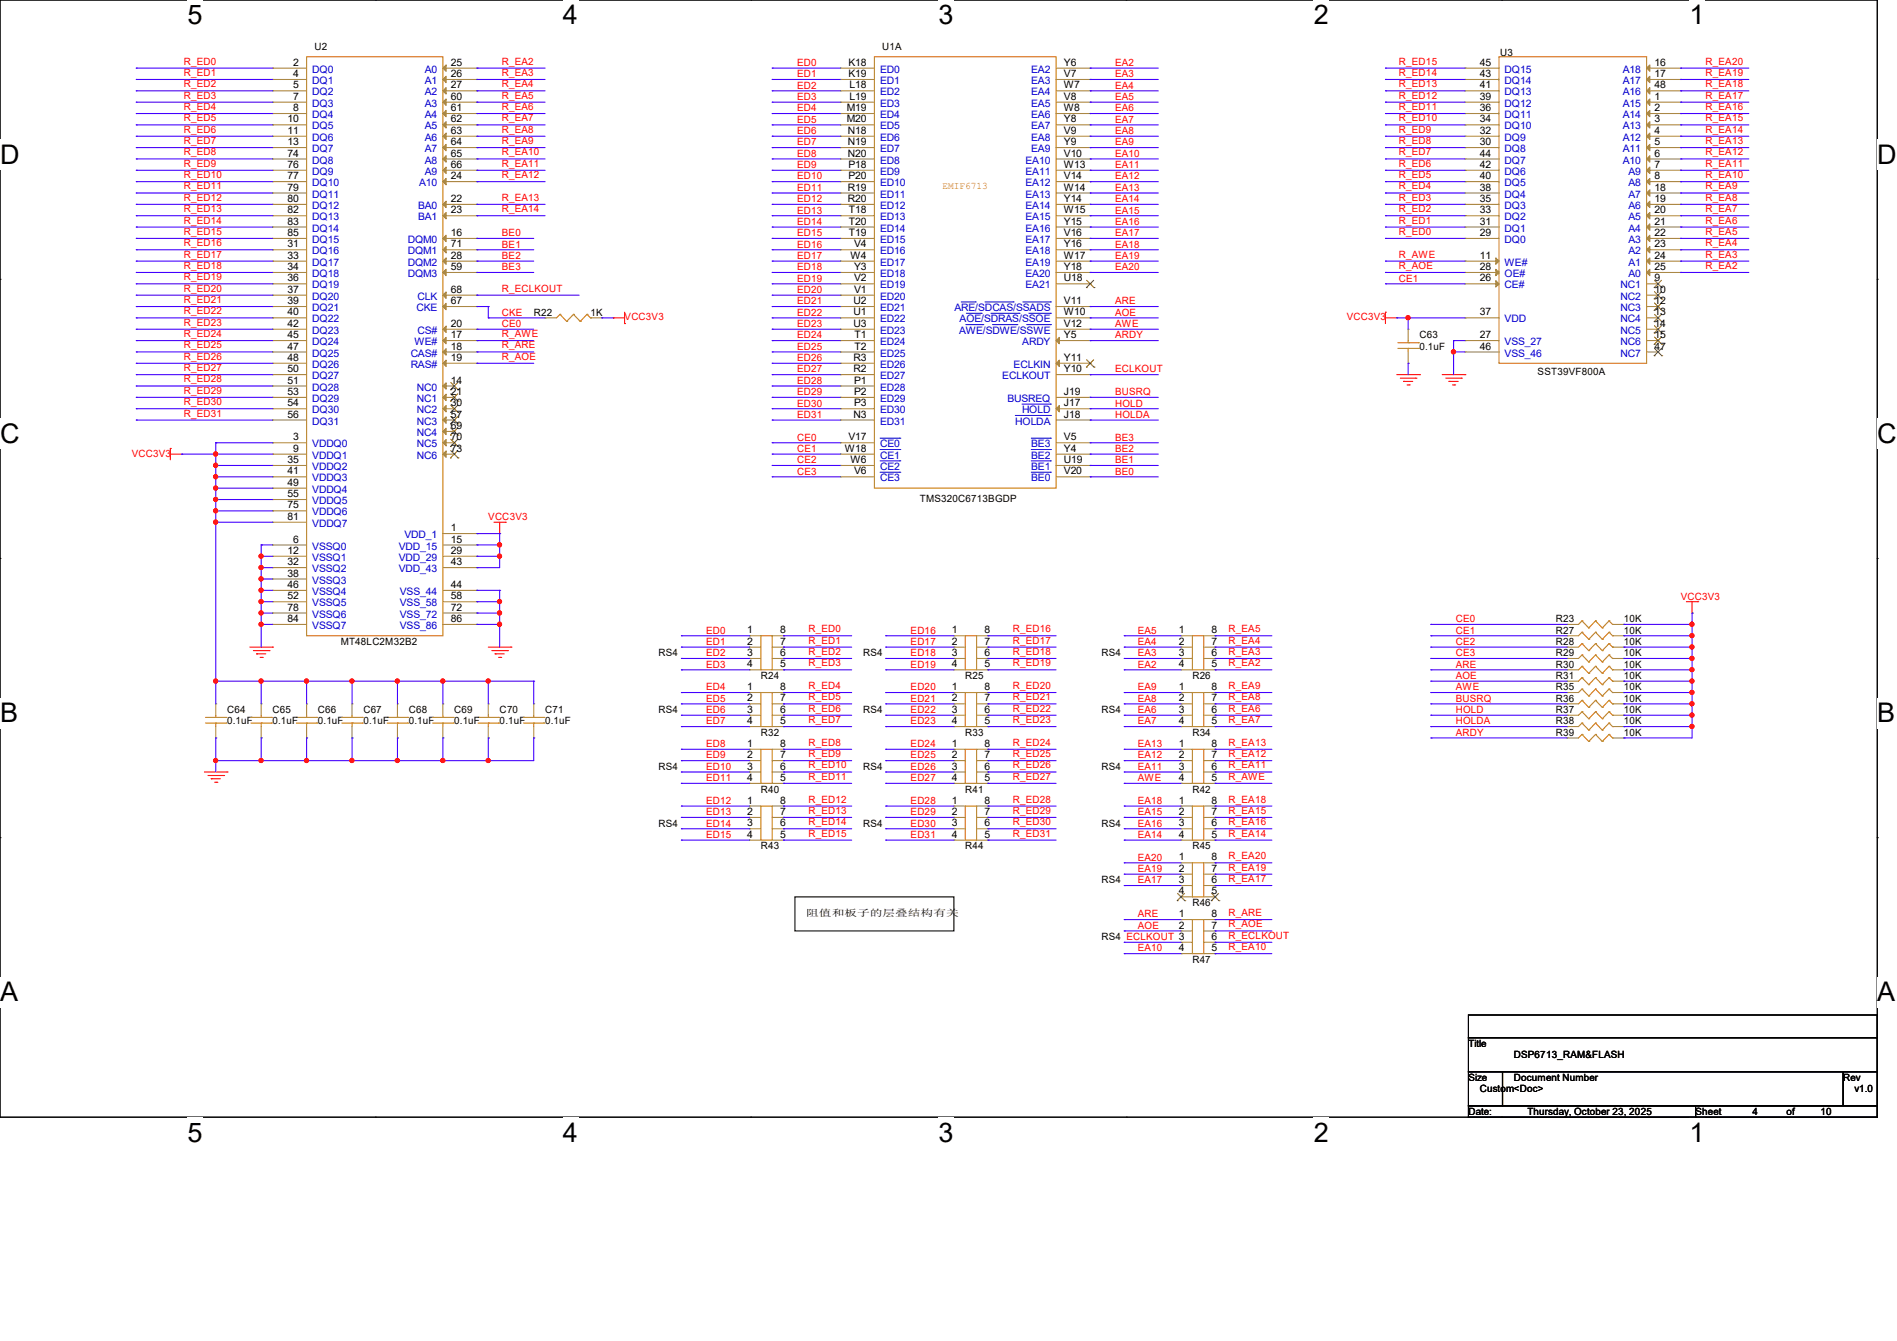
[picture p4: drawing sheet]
<svg xmlns="http://www.w3.org/2000/svg" width="297mm" height="210mm" viewBox="0 0 297 210" stroke-linecap="round" stroke-linejoin="round" font-family="sans-serif">
<defs><g id="words">
<g font-size="4.2">
<text x="29.4" y="3.8">5</text>
<text x="88.1" y="3.8">4</text>
<text x="146.9" y="3.8">3</text>
<text x="205.7" y="3.8">2</text>
<text x="264.5" y="3.8">1</text>
<text x="0" y="25.7">D</text>
<text x="293.9" y="25.7">D</text>
<text x="0" y="69.4">C</text>
<text x="293.9" y="69.4">C</text>
<text x="0" y="113.1">B</text>
<text x="293.9" y="113.1">B</text>
<text x="0" y="156.8">A</text>
<text x="293.9" y="156.8">A</text>
<text x="29.4" y="178.8">5</text>
<text x="88.1" y="178.8">4</text>
<text x="146.9" y="178.8">3</text>
<text x="205.7" y="178.8">2</text>
<text x="264.5" y="178.8">1</text>
</g>
<g font-size="1.6" fill="#f00">
<text x="28.8" y="10.1">R_ED0</text>
<text x="28.8" y="11.9">R_ED1</text>
<text x="78.6" y="10.1">R_EA2</text>
<text x="78.6" y="11.9">R_EA3</text>
<text x="124.8" y="10.3">ED0</text>
<text x="174.6" y="10.3">EA2</text>
<text x="219" y="10.1">R_ED15</text>
<text x="219" y="11.9">R_ED14</text>
<text x="267" y="10.1">R_EA20</text>
<text x="267" y="11.9">R_EA19</text>
<text x="28.8" y="13.7">R_ED2</text>
<text x="28.8" y="15.5">R_ED3</text>
<text x="28.8" y="17.2">R_ED4</text>
<text x="78.6" y="13.7">R_EA4</text>
<text x="78.6" y="15.5">R_EA5</text>
<text x="78.6" y="17.2">R_EA6</text>
<text x="124.8" y="12.1">ED1</text>
<text x="124.8" y="13.9">ED2</text>
<text x="124.8" y="15.7">ED3</text>
<text x="124.8" y="17.4">ED4</text>
<text x="174.6" y="12.1">EA3</text>
<text x="174.6" y="13.9">EA4</text>
<text x="174.6" y="15.7">EA5</text>
<text x="174.6" y="17.4">EA6</text>
<text x="219" y="13.7">R_ED13</text>
<text x="219" y="15.5">R_ED12</text>
<text x="219" y="17.2">R_ED11</text>
<text x="267" y="13.7">R_EA18</text>
<text x="267" y="15.5">R_EA17</text>
<text x="267" y="17.2">R_EA16</text>
<text x="28.8" y="19">R_ED5</text>
<text x="28.8" y="20.8">R_ED6</text>
<text x="28.8" y="22.6">R_ED7</text>
<text x="78.6" y="19">R_EA7</text>
<text x="78.6" y="20.8">R_EA8</text>
<text x="78.6" y="22.6">R_EA9</text>
<text x="124.8" y="19.2">ED5</text>
<text x="124.8" y="21">ED6</text>
<text x="124.8" y="22.8">ED7</text>
<text x="174.6" y="19.2">EA7</text>
<text x="174.6" y="21">EA8</text>
<text x="174.6" y="22.8">EA9</text>
<text x="219" y="19">R_ED10</text>
<text x="219" y="20.8">R_ED9</text>
<text x="219" y="22.6">R_ED8</text>
<text x="267" y="19">R_EA15</text>
<text x="267" y="20.8">R_EA14</text>
<text x="267" y="22.6">R_EA13</text>
<text x="28.8" y="24.3">R_ED8</text>
<text x="28.8" y="26.1">R_ED9</text>
<text x="28.8" y="27.9">R_ED10</text>
<text x="28.8" y="29.7">R_ED11</text>
<text x="78.6" y="24.3">R_EA10</text>
<text x="78.6" y="26.1">R_EA11</text>
<text x="78.6" y="27.9">R_EA12</text>
<text x="124.8" y="24.6">ED8</text>
<text x="124.8" y="26.3">ED9</text>
<text x="124.8" y="28.1">ED10</text>
<text x="124.8" y="29.9">ED11</text>
<text x="174.6" y="24.6">EA10</text>
<text x="174.6" y="26.3">EA11</text>
<text x="174.6" y="28.1">EA12</text>
<text x="174.6" y="29.9">EA13</text>
<text x="219" y="24.3">R_ED7</text>
<text x="219" y="26.1">R_ED6</text>
<text x="219" y="27.9">R_ED5</text>
<text x="219" y="29.7">R_ED4</text>
<text x="267" y="24.3">R_EA12</text>
<text x="267" y="26.1">R_EA11</text>
<text x="267" y="27.9">R_EA10</text>
<text x="267" y="29.7">R_EA9</text>
<text x="28.8" y="31.5">R_ED12</text>
<text x="28.8" y="33.2">R_ED13</text>
<text x="28.8" y="35">R_ED14</text>
<text x="78.6" y="31.5">R_EA13</text>
<text x="78.6" y="33.2">R_EA14</text>
<text x="124.8" y="31.7">ED12</text>
<text x="124.8" y="33.4">ED13</text>
<text x="124.8" y="35.2">ED14</text>
<text x="174.6" y="31.7">EA14</text>
<text x="174.6" y="33.4">EA15</text>
<text x="174.6" y="35.2">EA16</text>
<text x="219" y="31.5">R_ED3</text>
<text x="219" y="33.2">R_ED2</text>
<text x="219" y="35">R_ED1</text>
<text x="267" y="31.5">R_EA8</text>
<text x="267" y="33.2">R_EA7</text>
<text x="267" y="35">R_EA6</text>
<text x="28.8" y="36.8">R_ED15</text>
<text x="28.8" y="38.6">R_ED16</text>
<text x="28.8" y="40.3">R_ED17</text>
<text x="78.6" y="37">BE0</text>
<text x="78.6" y="38.8">BE1</text>
<text x="78.6" y="40.6">BE2</text>
<text x="124.8" y="37">ED15</text>
<text x="124.8" y="38.8">ED16</text>
<text x="124.8" y="40.6">ED17</text>
<text x="174.6" y="37">EA17</text>
<text x="174.6" y="38.8">EA18</text>
<text x="174.6" y="40.6">EA19</text>
<text x="219" y="36.8">R_ED0</text>
<text x="219" y="40.3">R_AWE</text>
<text x="267" y="36.8">R_EA5</text>
<text x="267" y="38.6">R_EA4</text>
<text x="267" y="40.3">R_EA3</text>
<text x="28.8" y="42.1">R_ED18</text>
<text x="28.8" y="43.9">R_ED19</text>
<text x="28.8" y="45.7">R_ED20</text>
<text x="28.8" y="47.5">R_ED21</text>
<text x="78.6" y="42.3">BE3</text>
<text x="78.6" y="45.7">R_ECLKOUT</text>
<text x="124.8" y="42.3">ED18</text>
<text x="124.8" y="44.1">ED19</text>
<text x="124.8" y="45.9">ED20</text>
<text x="124.8" y="47.7">ED21</text>
<text x="174.6" y="42.3">EA20</text>
<text x="174.6" y="47.7">ARE</text>
<text x="219" y="42.1">R_AOE</text>
<text x="219" y="44.1">CE1</text>
<text x="267" y="42.1">R_EA2</text>
<text x="28.8" y="49.2">R_ED22</text>
<text x="28.8" y="51">R_ED23</text>
<text x="28.8" y="52.8">R_ED24</text>
<text x="78.6" y="51.2">CE0</text>
<text x="78.6" y="52.8">R_AWE</text>
<text x="78.6" y="49.4">CKE</text>
<text x="97.8" y="50.2">VCC3V3</text>
<text x="124.8" y="49.4">ED22</text>
<text x="124.8" y="51.2">ED23</text>
<text x="124.8" y="53">ED24</text>
<text x="174.6" y="49.4">AOE</text>
<text x="174.6" y="51.2">AWE</text>
<text x="174.6" y="53">ARDY</text>
<text x="210.9" y="50.2">VCC3V3</text>
<text x="28.8" y="54.6">R_ED25</text>
<text x="28.8" y="56.3">R_ED26</text>
<text x="28.8" y="58.1">R_ED27</text>
<text x="28.8" y="59.9">R_ED28</text>
<text x="78.6" y="54.6">R_ARE</text>
<text x="78.6" y="56.3">R_AOE</text>
<text x="124.8" y="54.8">ED25</text>
<text x="124.8" y="56.6">ED26</text>
<text x="124.8" y="58.3">ED27</text>
<text x="174.6" y="58.3">ECLKOUT</text>
<text x="28.8" y="61.7">R_ED29</text>
<text x="28.8" y="63.5">R_ED30</text>
<text x="28.8" y="65.2">R_ED31</text>
<text x="124.8" y="60.1">ED28</text>
<text x="124.8" y="61.9">ED29</text>
<text x="124.8" y="63.7">ED30</text>
<text x="124.8" y="65.4">ED31</text>
<text x="174.6" y="61.9">BUSRQ</text>
<text x="174.6" y="63.7">HOLD</text>
<text x="174.6" y="65.4">HOLDA</text>
<text x="20.6" y="71.5">VCC3V3</text>
<text x="124.8" y="69">CE0</text>
<text x="124.8" y="70.8">CE1</text>
<text x="174.6" y="70.8">BE2</text>
<text x="174.6" y="69">BE3</text>
<text x="124.8" y="72.6">CE2</text>
<text x="124.8" y="74.3">CE3</text>
<text x="174.6" y="74.3">BE0</text>
<text x="174.6" y="72.6">BE1</text>
<text x="76.5" y="81.4">VCC3V3</text>
<text x="263.1" y="93.9">VCC3V3</text>
<text x="110.6" y="99.2">ED0</text>
<text x="110.6" y="101">ED1</text>
<text x="126.6" y="99">R_ED0</text>
<text x="126.6" y="100.8">R_ED1</text>
<text x="142.6" y="99.2">ED16</text>
<text x="142.6" y="101">ED17</text>
<text x="158.6" y="99">R_ED16</text>
<text x="158.6" y="100.8">R_ED17</text>
<text x="178.1" y="99.2">EA5</text>
<text x="178.1" y="101">EA4</text>
<text x="192.4" y="99">R_EA5</text>
<text x="192.4" y="100.8">R_EA4</text>
<text x="227.9" y="97.4">CE0</text>
<text x="227.9" y="99.2">CE1</text>
<text x="227.9" y="101">CE2</text>
<text x="110.6" y="102.8">ED2</text>
<text x="110.6" y="104.6">ED3</text>
<text x="126.6" y="102.6">R_ED2</text>
<text x="126.6" y="104.3">R_ED3</text>
<text x="126.6" y="107.9">R_ED4</text>
<text x="142.6" y="102.8">ED18</text>
<text x="142.6" y="104.6">ED19</text>
<text x="158.6" y="102.6">R_ED18</text>
<text x="158.6" y="104.3">R_ED19</text>
<text x="158.6" y="107.9">R_ED20</text>
<text x="178.1" y="102.8">EA3</text>
<text x="178.1" y="104.6">EA2</text>
<text x="192.4" y="102.6">R_EA3</text>
<text x="192.4" y="104.3">R_EA2</text>
<text x="192.4" y="107.9">R_EA9</text>
<text x="227.9" y="102.8">CE3</text>
<text x="227.9" y="104.6">ARE</text>
<text x="227.9" y="106.3">AOE</text>
<text x="110.6" y="108.1">ED4</text>
<text x="110.6" y="109.9">ED5</text>
<text x="110.6" y="111.7">ED6</text>
<text x="110.6" y="113.5">ED7</text>
<text x="126.6" y="109.7">R_ED5</text>
<text x="126.6" y="111.5">R_ED6</text>
<text x="126.6" y="113.2">R_ED7</text>
<text x="142.6" y="108.1">ED20</text>
<text x="142.6" y="109.9">ED21</text>
<text x="142.6" y="111.7">ED22</text>
<text x="142.6" y="113.5">ED23</text>
<text x="158.6" y="109.7">R_ED21</text>
<text x="158.6" y="111.5">R_ED22</text>
<text x="158.6" y="113.2">R_ED23</text>
<text x="178.1" y="108.1">EA9</text>
<text x="178.1" y="109.9">EA8</text>
<text x="178.1" y="111.7">EA6</text>
<text x="178.1" y="113.5">EA7</text>
<text x="192.4" y="109.7">R_EA8</text>
<text x="192.4" y="111.5">R_EA6</text>
<text x="192.4" y="113.2">R_EA7</text>
<text x="227.9" y="108.1">AWE</text>
<text x="227.9" y="109.9">BUSRQ</text>
<text x="227.9" y="111.7">HOLD</text>
<text x="227.9" y="113.5">HOLDA</text>
<text x="110.6" y="117">ED8</text>
<text x="110.6" y="118.8">ED9</text>
<text x="126.6" y="116.8">R_ED8</text>
<text x="126.6" y="118.6">R_ED9</text>
<text x="142.6" y="117">ED24</text>
<text x="142.6" y="118.8">ED25</text>
<text x="158.6" y="116.8">R_ED24</text>
<text x="158.6" y="118.6">R_ED25</text>
<text x="178.1" y="117">EA13</text>
<text x="178.1" y="118.8">EA12</text>
<text x="192.4" y="116.8">R_EA13</text>
<text x="192.4" y="118.6">R_EA12</text>
<text x="227.9" y="115.2">ARDY</text>
<text x="110.6" y="120.6">ED10</text>
<text x="110.6" y="122.3">ED11</text>
<text x="110.6" y="125.9">ED12</text>
<text x="126.6" y="120.4">R_ED10</text>
<text x="126.6" y="122.1">R_ED11</text>
<text x="126.6" y="125.7">R_ED12</text>
<text x="142.6" y="120.6">ED26</text>
<text x="142.6" y="122.3">ED27</text>
<text x="142.6" y="125.9">ED28</text>
<text x="158.6" y="120.4">R_ED26</text>
<text x="158.6" y="122.1">R_ED27</text>
<text x="158.6" y="125.7">R_ED28</text>
<text x="178.1" y="120.6">EA11</text>
<text x="178.1" y="122.3">AWE</text>
<text x="178.1" y="125.9">EA18</text>
<text x="192.4" y="120.4">R_EA11</text>
<text x="192.4" y="122.1">R_AWE</text>
<text x="192.4" y="125.7">R_EA18</text>
<text x="110.6" y="127.7">ED13</text>
<text x="110.6" y="129.5">ED14</text>
<text x="110.6" y="131.2">ED15</text>
<text x="126.6" y="127.5">R_ED13</text>
<text x="126.6" y="129.2">R_ED14</text>
<text x="126.6" y="131">R_ED15</text>
<text x="142.6" y="127.7">ED29</text>
<text x="142.6" y="129.5">ED30</text>
<text x="142.6" y="131.2">ED31</text>
<text x="158.6" y="127.5">R_ED29</text>
<text x="158.6" y="129.2">R_ED30</text>
<text x="158.6" y="131">R_ED31</text>
<text x="178.1" y="127.7">EA15</text>
<text x="178.1" y="129.5">EA16</text>
<text x="178.1" y="131.2">EA14</text>
<text x="192.4" y="127.5">R_EA15</text>
<text x="192.4" y="129.2">R_EA16</text>
<text x="192.4" y="131">R_EA14</text>
<text x="178.1" y="134.8">EA20</text>
<text x="178.1" y="136.6">EA19</text>
<text x="192.4" y="134.6">R_EA20</text>
<text x="192.4" y="136.4">R_EA19</text>
<text x="178.1" y="138.3">EA17</text>
<text x="178.1" y="143.7">ARE</text>
<text x="192.4" y="138.1">R_EA17</text>
<text x="192.4" y="143.5">R_ARE</text>
<text x="178.1" y="145.5">AOE</text>
<text x="178.1" y="149">EA10</text>
<text x="192.4" y="145.2">R_AOE</text>
<text x="192.4" y="147">R_ECLKOUT</text>
<text x="192.4" y="148.8">R_EA10</text>
</g>
<g font-size="1.6">
<text x="45.9" y="10.3">2</text>
<text x="49.2" y="7.8">U2</text>
<text x="70.6" y="10.3">25</text>
<text x="132.8" y="10.3">K18</text>
<text x="138.1" y="7.8">U1A</text>
<text x="166.6" y="10.3">Y6</text>
<text x="231.7" y="10.3">45</text>
<text x="234.9" y="8.7">U3</text>
<text x="259" y="10.3">16</text>
<text x="45.9" y="12.1">4</text>
<text x="45.9" y="13.8">5</text>
<text x="45.9" y="15.6">7</text>
<text x="45.9" y="17.4">8</text>
<text x="70.6" y="12.1">26</text>
<text x="70.6" y="13.8">27</text>
<text x="70.6" y="15.6">60</text>
<text x="70.6" y="17.4">61</text>
<text x="132.6" y="17.4">M19</text>
<text x="132.8" y="12.1">K19</text>
<text x="133" y="13.8">L18</text>
<text x="133" y="15.6">L19</text>
<text x="166.6" y="12.1">V7</text>
<text x="166.6" y="13.8">W7</text>
<text x="166.6" y="15.6">V8</text>
<text x="166.6" y="17.4">W8</text>
<text x="231.7" y="17.4">36</text>
<text x="231.7" y="15.6">39</text>
<text x="231.7" y="13.8">41</text>
<text x="231.7" y="12.1">43</text>
<text x="259" y="17.4">2</text>
<text x="259" y="15.6">1</text>
<text x="259" y="13.8">48</text>
<text x="259" y="12.1">17</text>
<text x="45" y="19.2">10</text>
<text x="45" y="21">11</text>
<text x="45" y="22.7">13</text>
<text x="70.6" y="19.2">62</text>
<text x="70.6" y="21">63</text>
<text x="70.6" y="22.7">64</text>
<text x="132.6" y="19.2">M20</text>
<text x="132.8" y="21">N18</text>
<text x="132.8" y="22.7">N19</text>
<text x="166.6" y="19.2">Y8</text>
<text x="166.6" y="21">V9</text>
<text x="166.6" y="22.7">Y9</text>
<text x="231.7" y="22.7">30</text>
<text x="231.7" y="21">32</text>
<text x="231.7" y="19.2">34</text>
<text x="259" y="22.7">5</text>
<text x="259" y="21">4</text>
<text x="259" y="19.2">3</text>
<text x="45" y="24.5">74</text>
<text x="45" y="26.3">76</text>
<text x="45" y="28.1">77</text>
<text x="45" y="29.8">79</text>
<text x="70.6" y="24.5">65</text>
<text x="70.6" y="26.3">66</text>
<text x="70.6" y="28.1">24</text>
<text x="132.8" y="24.5">N20</text>
<text x="132.8" y="29.8">R19</text>
<text x="132.8" y="26.3">P18</text>
<text x="132.8" y="28.1">P20</text>
<text x="166.6" y="24.5">V10</text>
<text x="166.6" y="26.3">W13</text>
<text x="166.6" y="28.1">V14</text>
<text x="166.6" y="29.8">W14</text>
<text x="231.7" y="29.8">38</text>
<text x="231.7" y="28.1">40</text>
<text x="231.7" y="26.3">42</text>
<text x="231.7" y="24.5">44</text>
<text x="259" y="29.8">18</text>
<text x="259" y="28.1">8</text>
<text x="259" y="26.3">7</text>
<text x="259" y="24.5">6</text>
<text x="45" y="31.6">80</text>
<text x="45" y="33.4">82</text>
<text x="45" y="35.2">83</text>
<text x="70.6" y="31.6">22</text>
<text x="70.6" y="33.4">23</text>
<text x="132.8" y="31.6">R20</text>
<text x="132.9" y="33.4">T18</text>
<text x="132.9" y="35.2">T20</text>
<text x="166.6" y="31.6">Y14</text>
<text x="166.6" y="33.4">W15</text>
<text x="166.6" y="35.2">Y15</text>
<text x="231.7" y="35.2">31</text>
<text x="231.7" y="33.4">33</text>
<text x="231.7" y="31.6">35</text>
<text x="259" y="35.2">21</text>
<text x="259" y="33.4">20</text>
<text x="259" y="31.6">19</text>
<text x="45" y="37">85</text>
<text x="45" y="38.7">31</text>
<text x="45" y="40.5">33</text>
<text x="70.6" y="37">16</text>
<text x="70.6" y="38.7">71</text>
<text x="70.6" y="40.5">28</text>
<text x="132.9" y="37">T19</text>
<text x="133.2" y="40.5">W4</text>
<text x="133.7" y="38.7">V4</text>
<text x="166.6" y="37">V16</text>
<text x="166.6" y="38.7">Y16</text>
<text x="166.6" y="40.5">W17</text>
<text x="231.7" y="37">29</text>
<text x="231.7" y="40.5">11</text>
<text x="259" y="40.5">24</text>
<text x="259" y="38.7">23</text>
<text x="259" y="37">22</text>
<text x="45" y="42.3">34</text>
<text x="45" y="44.1">36</text>
<text x="45" y="45.8">37</text>
<text x="45" y="47.6">39</text>
<text x="70.6" y="42.3">59</text>
<text x="70.6" y="45.8">68</text>
<text x="70.6" y="47.6">67</text>
<text x="133.6" y="47.6">U2</text>
<text x="133.7" y="42.3">Y3</text>
<text x="133.7" y="44.1">V2</text>
<text x="133.7" y="45.8">V1</text>
<text x="166.6" y="42.3">Y18</text>
<text x="166.6" y="44.1">U18</text>
<text x="166.6" y="47.6">V11</text>
<text x="231.7" y="44.1">26</text>
<text x="231.7" y="42.3">28</text>
<text x="259" y="42.3">25</text>
<text x="259" y="44.1">9</text>
<text x="259" y="45.8">10</text>
<text x="259" y="47.6">12</text>
<text x="45" y="49.4">40</text>
<text x="45" y="51.2">42</text>
<text x="45" y="53">45</text>
<text x="70.6" y="51.2">20</text>
<text x="70.6" y="53">17</text>
<text x="83.6" y="49.4">R22</text>
<text x="92.5" y="49.4">1K</text>
<text x="133.6" y="49.4">U1</text>
<text x="133.6" y="51.2">U3</text>
<text x="133.8" y="53">T1</text>
<text x="166.6" y="49.4">W10</text>
<text x="166.6" y="51.2">V12</text>
<text x="166.6" y="53">Y5</text>
<text x="222.2" y="53">C63</text>
<text x="231.7" y="49.4">37</text>
<text x="231.7" y="53">27</text>
<text x="259" y="49.4">13</text>
<text x="259" y="51.2">14</text>
<text x="259" y="53">15</text>
<text x="45" y="54.7">47</text>
<text x="45" y="56.5">48</text>
<text x="45" y="58.3">50</text>
<text x="70.6" y="54.7">18</text>
<text x="70.6" y="56.5">19</text>
<text x="133.6" y="56.5">R3</text>
<text x="133.6" y="58.3">R2</text>
<text x="133.8" y="54.7">T2</text>
<text x="166.6" y="56.5">Y11</text>
<text x="166.6" y="58.3">Y10</text>
<text x="222.2" y="54.8">0.1uF</text>
<text x="231.7" y="54.7">46</text>
<text x="240.7" y="58.7">SST39VF800A</text>
<text x="259" y="54.7">47</text>
<text x="45" y="60.1">51</text>
<text x="45" y="61.8">53</text>
<text x="45" y="63.6">54</text>
<text x="45" y="65.4">56</text>
<text x="70.6" y="60.1">14</text>
<text x="70.6" y="61.8">21</text>
<text x="70.6" y="63.6">30</text>
<text x="70.6" y="65.4">57</text>
<text x="133.6" y="65.4">N3</text>
<text x="133.7" y="60.1">P1</text>
<text x="133.7" y="61.8">P2</text>
<text x="133.7" y="63.6">P3</text>
<text x="166.6" y="65.4">J18</text>
<text x="166.6" y="63.6">J17</text>
<text x="166.6" y="61.8">J19</text>
<text x="45.9" y="69">3</text>
<text x="45.9" y="70.7">9</text>
<text x="70.6" y="67.2">69</text>
<text x="70.6" y="69">70</text>
<text x="70.6" y="70.7">73</text>
<text x="132.3" y="70.7">W18</text>
<text x="132.8" y="69">V17</text>
<text x="166.6" y="70.7">Y4</text>
<text x="166.6" y="69">V5</text>
<text x="45" y="72.5">35</text>
<text x="45" y="74.3">41</text>
<text x="45" y="76.1">49</text>
<text x="45" y="77.9">55</text>
<text x="133.2" y="72.5">W6</text>
<text x="133.7" y="74.3">V6</text>
<text x="166.6" y="74.3">V20</text>
<text x="166.6" y="72.5">U19</text>
<text x="45" y="79.6">75</text>
<text x="45" y="81.4">81</text>
<text x="70.6" y="83.2">1</text>
<text x="144" y="78.6">TMS320C6713BGDP</text>
<text x="45" y="86.7">12</text>
<text x="45" y="88.5">32</text>
<text x="45.9" y="85">6</text>
<text x="70.6" y="85">15</text>
<text x="70.6" y="86.7">29</text>
<text x="70.6" y="88.5">43</text>
<text x="45" y="90.3">38</text>
<text x="45" y="92.1">46</text>
<text x="45" y="93.9">52</text>
<text x="45" y="95.6">78</text>
<text x="70.6" y="92.1">44</text>
<text x="70.6" y="93.9">58</text>
<text x="70.6" y="95.6">72</text>
<text x="45" y="97.4">84</text>
<text x="53.3" y="101">MT48LC2M32B2</text>
<text x="70.6" y="97.4">86</text>
<text x="117" y="99.2">1</text>
<text x="117" y="101">2</text>
<text x="122.1" y="101">7</text>
<text x="122.1" y="99.2">8</text>
<text x="149" y="99.2">1</text>
<text x="149" y="101">2</text>
<text x="154.1" y="101">7</text>
<text x="154.1" y="99.2">8</text>
<text x="184.6" y="99.2">1</text>
<text x="184.6" y="101">2</text>
<text x="189.7" y="101">7</text>
<text x="189.7" y="99.2">8</text>
<text x="243.6" y="97.4">R23</text>
<text x="243.6" y="99.2">R27</text>
<text x="243.6" y="101">R28</text>
<text x="254.2" y="97.4">10K</text>
<text x="254.2" y="99.2">10K</text>
<text x="254.2" y="101">10K</text>
<text x="103.1" y="102.8">RS4</text>
<text x="117" y="102.7">3</text>
<text x="117" y="104.5">4</text>
<text x="119.1" y="106.3">R24</text>
<text x="122.1" y="104.5">5</text>
<text x="122.1" y="102.7">6</text>
<text x="135.1" y="102.8">RS4</text>
<text x="149" y="102.7">3</text>
<text x="149" y="104.5">4</text>
<text x="151.1" y="106.3">R25</text>
<text x="154.1" y="104.5">5</text>
<text x="154.1" y="102.7">6</text>
<text x="172.5" y="102.8">RS4</text>
<text x="184.6" y="102.7">3</text>
<text x="184.6" y="104.5">4</text>
<text x="186.7" y="106.3">R26</text>
<text x="189.7" y="104.5">5</text>
<text x="189.7" y="102.7">6</text>
<text x="243.6" y="102.8">R29</text>
<text x="243.6" y="104.6">R30</text>
<text x="243.6" y="106.3">R31</text>
<text x="254.2" y="102.8">10K</text>
<text x="254.2" y="104.6">10K</text>
<text x="254.2" y="106.3">10K</text>
<text x="35.6" y="111.7">C64</text>
<text x="35.6" y="113.5">0.1uF</text>
<text x="42.7" y="111.7">C65</text>
<text x="42.7" y="113.5">0.1uF</text>
<text x="49.8" y="111.7">C66</text>
<text x="49.8" y="113.5">0.1uF</text>
<text x="56.9" y="111.7">C67</text>
<text x="56.9" y="113.5">0.1uF</text>
<text x="64" y="111.7">C68</text>
<text x="64" y="113.5">0.1uF</text>
<text x="71.1" y="111.7">C69</text>
<text x="71.1" y="113.5">0.1uF</text>
<text x="78.2" y="111.7">C70</text>
<text x="78.2" y="113.5">0.1uF</text>
<text x="85.3" y="111.7">C71</text>
<text x="85.3" y="113.5">0.1uF</text>
<text x="103.1" y="111.7">RS4</text>
<text x="117" y="108.1">1</text>
<text x="117" y="109.9">2</text>
<text x="117" y="111.6">3</text>
<text x="117" y="113.4">4</text>
<text x="122.1" y="113.4">5</text>
<text x="122.1" y="111.6">6</text>
<text x="122.1" y="109.9">7</text>
<text x="122.1" y="108.1">8</text>
<text x="135.1" y="111.7">RS4</text>
<text x="149" y="108.1">1</text>
<text x="149" y="109.9">2</text>
<text x="149" y="111.6">3</text>
<text x="149" y="113.4">4</text>
<text x="154.1" y="113.4">5</text>
<text x="154.1" y="111.6">6</text>
<text x="154.1" y="109.9">7</text>
<text x="154.1" y="108.1">8</text>
<text x="172.5" y="111.7">RS4</text>
<text x="184.6" y="108.1">1</text>
<text x="184.6" y="109.9">2</text>
<text x="184.6" y="111.6">3</text>
<text x="184.6" y="113.4">4</text>
<text x="189.7" y="113.4">5</text>
<text x="189.7" y="111.6">6</text>
<text x="189.7" y="109.9">7</text>
<text x="189.7" y="108.1">8</text>
<text x="243.6" y="113.5">R38</text>
<text x="243.6" y="108.1">R35</text>
<text x="243.6" y="109.9">R36</text>
<text x="243.6" y="111.7">R37</text>
<text x="254.2" y="113.5">10K</text>
<text x="254.2" y="108.1">10K</text>
<text x="254.2" y="109.9">10K</text>
<text x="254.2" y="111.7">10K</text>
<text x="117" y="117">1</text>
<text x="117" y="118.7">2</text>
<text x="119.1" y="115.2">R32</text>
<text x="122.1" y="118.7">7</text>
<text x="122.1" y="117">8</text>
<text x="149" y="117">1</text>
<text x="149" y="118.7">2</text>
<text x="151.1" y="115.2">R33</text>
<text x="154.1" y="118.7">7</text>
<text x="154.1" y="117">8</text>
<text x="184.6" y="117">1</text>
<text x="184.6" y="118.7">2</text>
<text x="186.7" y="115.2">R34</text>
<text x="189.7" y="118.7">7</text>
<text x="189.7" y="117">8</text>
<text x="243.6" y="115.2">R39</text>
<text x="254.2" y="115.2">10K</text>
<text x="103.1" y="120.6">RS4</text>
<text x="117" y="120.5">3</text>
<text x="117" y="122.3">4</text>
<text x="117" y="125.9">1</text>
<text x="119.1" y="124.1">R40</text>
<text x="122.1" y="122.3">5</text>
<text x="122.1" y="120.5">6</text>
<text x="122.1" y="125.9">8</text>
<text x="135.1" y="120.6">RS4</text>
<text x="149" y="120.5">3</text>
<text x="149" y="122.3">4</text>
<text x="149" y="125.9">1</text>
<text x="151.1" y="124.1">R41</text>
<text x="154.1" y="122.3">5</text>
<text x="154.1" y="120.5">6</text>
<text x="154.1" y="125.9">8</text>
<text x="172.5" y="120.6">RS4</text>
<text x="184.6" y="120.5">3</text>
<text x="184.6" y="122.3">4</text>
<text x="184.6" y="125.9">1</text>
<text x="186.7" y="124.1">R42</text>
<text x="189.7" y="122.3">5</text>
<text x="189.7" y="120.5">6</text>
<text x="189.7" y="125.9">8</text>
<text x="103.1" y="129.5">RS4</text>
<text x="117" y="127.6">2</text>
<text x="117" y="129.4">3</text>
<text x="117" y="131.2">4</text>
<text x="122.1" y="131.2">5</text>
<text x="122.1" y="129.4">6</text>
<text x="122.1" y="127.6">7</text>
<text x="135.1" y="129.5">RS4</text>
<text x="149" y="127.6">2</text>
<text x="149" y="129.4">3</text>
<text x="149" y="131.2">4</text>
<text x="154.1" y="131.2">5</text>
<text x="154.1" y="129.4">6</text>
<text x="154.1" y="127.6">7</text>
<text x="172.5" y="129.5">RS4</text>
<text x="184.6" y="127.6">2</text>
<text x="184.6" y="129.4">3</text>
<text x="184.6" y="131.2">4</text>
<text x="189.7" y="131.2">5</text>
<text x="189.7" y="129.4">6</text>
<text x="189.7" y="127.6">7</text>
<text x="119.1" y="133">R43</text>
<text x="151.1" y="133">R44</text>
<text x="184.6" y="134.7">1</text>
<text x="184.6" y="136.5">2</text>
<text x="186.7" y="133">R45</text>
<text x="189.7" y="136.5">7</text>
<text x="189.7" y="134.7">8</text>
<text x="172.5" y="138.3">RS4</text>
<text x="184.6" y="138.3">3</text>
<text x="184.6" y="140.1">4</text>
<text x="184.6" y="143.6">1</text>
<text x="186.7" y="141.9">R46</text>
<text x="189.7" y="140.1">5</text>
<text x="189.7" y="138.3">6</text>
<text x="189.7" y="143.6">8</text>
<text x="172.5" y="147.2">RS4 ECLKOUT 3</text>
<text x="184.6" y="145.4">2</text>
<text x="184.6" y="149">4</text>
<text x="189.7" y="149">5</text>
<text x="189.7" y="147.2">6</text>
<text x="189.7" y="145.4">7</text>
<text x="186.7" y="150.8">R47</text>
<text x="229.9" y="164">Title</text>
<text x="237" y="165.7">DSP6713_RAM&amp;FLASH</text>
<text x="229.9" y="169.3">Size</text>
<text x="231.7" y="171.1">Custom&lt;Doc&gt;</text>
<text x="237" y="169.3">Document Number</text>
<text x="288.6" y="169.3">Rev</text>
<text x="290.4" y="171.1">v1.0</text>
<text x="229.9" y="174.6">Date:</text>
<text x="239.1" y="174.6">Thursday, October 23, 2025</text>
<text x="265.5" y="174.6">Sheet</text>
<text x="274.4" y="174.6">4</text>
<text x="279.7" y="174.6">of</text>
<text x="285" y="174.6">10</text>
</g>
<g font-size="1.6" fill="#00c">
<text x="48.9" y="11.4">DQ0</text>
<text x="66.5" y="11.4">A0</text>
<text x="137.8" y="11.4">ED0</text>
<text x="161.5" y="11.4">EA2</text>
<text x="235.6" y="11.4">DQ15</text>
<text x="254.1" y="11.4">A18</text>
<text x="48.9" y="13.2">DQ1</text>
<text x="48.9" y="14.9">DQ2</text>
<text x="48.9" y="16.7">DQ3</text>
<text x="66.5" y="13.2">A1</text>
<text x="66.5" y="14.9">A2</text>
<text x="66.5" y="16.7">A3</text>
<text x="137.8" y="13.2">ED1</text>
<text x="137.8" y="14.9">ED2</text>
<text x="137.8" y="16.7">ED3</text>
<text x="161.5" y="13.2">EA3</text>
<text x="161.5" y="14.9">EA4</text>
<text x="161.5" y="16.7">EA5</text>
<text x="235.6" y="16.7">DQ12</text>
<text x="235.6" y="14.9">DQ13</text>
<text x="235.6" y="13.2">DQ14</text>
<text x="254.1" y="16.7">A15</text>
<text x="254.1" y="14.9">A16</text>
<text x="254.1" y="13.2">A17</text>
<text x="48.9" y="18.5">DQ4</text>
<text x="48.9" y="20.3">DQ5</text>
<text x="48.9" y="22.1">DQ6</text>
<text x="48.9" y="23.8">DQ7</text>
<text x="66.5" y="18.5">A4</text>
<text x="66.5" y="20.3">A5</text>
<text x="66.5" y="22.1">A6</text>
<text x="66.5" y="23.8">A7</text>
<text x="137.8" y="18.5">ED4</text>
<text x="137.8" y="20.3">ED5</text>
<text x="137.8" y="22.1">ED6</text>
<text x="137.8" y="23.8">ED7</text>
<text x="161.5" y="18.5">EA6</text>
<text x="161.5" y="20.3">EA7</text>
<text x="161.5" y="22.1">EA8</text>
<text x="161.5" y="23.8">EA9</text>
<text x="235.6" y="23.8">DQ8</text>
<text x="235.6" y="22.1">DQ9</text>
<text x="235.6" y="20.3">DQ10</text>
<text x="235.6" y="18.5">DQ11</text>
<text x="254.1" y="23.8">A11</text>
<text x="254.1" y="22.1">A12</text>
<text x="254.1" y="20.3">A13</text>
<text x="254.1" y="18.5">A14</text>
<text x="48.9" y="25.6">DQ8</text>
<text x="48.9" y="27.4">DQ9</text>
<text x="48.9" y="29.2">DQ10</text>
<text x="65.6" y="29.2">A10</text>
<text x="66.5" y="25.6">A8</text>
<text x="66.5" y="27.4">A9</text>
<text x="137.8" y="25.6">ED8</text>
<text x="137.8" y="27.4">ED9</text>
<text x="137.8" y="29.2">ED10</text>
<text x="160.6" y="25.6">EA10</text>
<text x="160.6" y="27.4">EA11</text>
<text x="160.6" y="29.2">EA12</text>
<text x="235.6" y="29.2">DQ5</text>
<text x="235.6" y="27.4">DQ6</text>
<text x="235.6" y="25.6">DQ7</text>
<text x="254.1" y="25.6">A10</text>
<text x="255" y="29.2">A8</text>
<text x="255" y="27.4">A9</text>
<text x="48.9" y="30.9">DQ11</text>
<text x="48.9" y="32.7">DQ12</text>
<text x="48.9" y="34.5">DQ13</text>
<text x="65.4" y="32.7">BA0</text>
<text x="65.4" y="34.5">BA1</text>
<text x="137.8" y="30.9">ED11</text>
<text x="137.8" y="32.7">ED12</text>
<text x="137.8" y="34.5">ED13</text>
<text x="160.6" y="30.9">EA13</text>
<text x="160.6" y="32.7">EA14</text>
<text x="160.6" y="34.5">EA15</text>
<text x="235.6" y="34.5">DQ2</text>
<text x="235.6" y="32.7">DQ3</text>
<text x="235.6" y="30.9">DQ4</text>
<text x="255" y="34.5">A5</text>
<text x="255" y="32.7">A6</text>
<text x="255" y="30.9">A7</text>
<text x="48.9" y="36.3">DQ14</text>
<text x="48.9" y="38.1">DQ15</text>
<text x="48.9" y="39.8">DQ16</text>
<text x="48.9" y="41.6">DQ17</text>
<text x="63.8" y="38.1">DQM0</text>
<text x="63.8" y="39.8">DQM1</text>
<text x="63.8" y="41.6">DQM2</text>
<text x="137.8" y="36.3">ED14</text>
<text x="137.8" y="38.1">ED15</text>
<text x="137.8" y="39.8">ED16</text>
<text x="137.8" y="41.6">ED17</text>
<text x="160.6" y="36.3">EA16</text>
<text x="160.6" y="38.1">EA17</text>
<text x="160.6" y="39.8">EA18</text>
<text x="160.6" y="41.6">EA19</text>
<text x="235.6" y="38.1">DQ0</text>
<text x="235.6" y="36.3">DQ1</text>
<text x="235.6" y="41.6">WE#</text>
<text x="255" y="41.6">A1</text>
<text x="255" y="39.8">A2</text>
<text x="255" y="38.1">A3</text>
<text x="255" y="36.3">A4</text>
<text x="48.9" y="43.4">DQ18</text>
<text x="48.9" y="45.2">DQ19</text>
<text x="48.9" y="46.9">DQ20</text>
<text x="63.8" y="43.4">DQM3</text>
<text x="65.4" y="46.9">CLK</text>
<text x="137.8" y="43.4">ED18</text>
<text x="137.8" y="45.2">ED19</text>
<text x="137.8" y="46.9">ED20</text>
<text x="160.6" y="43.4">EA20</text>
<text x="160.6" y="45.2">EA21</text>
<text x="235.6" y="45.2">CE#</text>
<text x="235.6" y="43.4">OE#</text>
<text x="253.7" y="45.2">NC1</text>
<text x="253.7" y="46.9">NC2</text>
<text x="255" y="43.4">A0</text>
<text x="48.9" y="48.7">DQ21</text>
<text x="48.9" y="50.5">DQ22</text>
<text x="48.9" y="52.3">DQ23</text>
<text x="65.2" y="48.7">CKE</text>
<text x="65.4" y="52.3">CS#</text>
<text x="137.8" y="48.7">ED21</text>
<text x="137.8" y="50.5">ED22</text>
<text x="137.8" y="52.3">ED23</text>
<text x="149.4" y="48.7">ARE/SDCAS/SSADS</text>
<text x="150.2" y="52.3">AWE/SDWE/SSWE</text>
<text x="150.2" y="50.5">AOE/SDRAS/SSOE</text>
<text x="235.6" y="50.5">VDD</text>
<text x="253.7" y="48.7">NC3</text>
<text x="253.7" y="50.5">NC4</text>
<text x="253.7" y="52.3">NC5</text>
<text x="48.9" y="54.1">DQ24</text>
<text x="48.9" y="55.8">DQ25</text>
<text x="48.9" y="57.6">DQ26</text>
<text x="48.9" y="59.4">DQ27</text>
<text x="64.3" y="55.8">CAS#</text>
<text x="64.3" y="57.6">RAS#</text>
<text x="64.9" y="54.1">WE#</text>
<text x="137.8" y="54.1">ED24</text>
<text x="137.8" y="55.8">ED25</text>
<text x="137.8" y="57.6">ED26</text>
<text x="137.8" y="59.4">ED27</text>
<text x="156.9" y="59.4">ECLKOUT</text>
<text x="158.7" y="57.6">ECLKIN</text>
<text x="160.1" y="54.1">ARDY</text>
<text x="235.6" y="54.1">VSS_27</text>
<text x="235.6" y="55.8">VSS_46</text>
<text x="253.7" y="55.8">NC7</text>
<text x="253.7" y="54.1">NC6</text>
<text x="48.9" y="61.2">DQ28</text>
<text x="48.9" y="63">DQ29</text>
<text x="48.9" y="64.7">DQ30</text>
<text x="65.3" y="61.2">NC0</text>
<text x="65.3" y="63">NC1</text>
<text x="65.3" y="64.7">NC2</text>
<text x="137.8" y="61.2">ED28</text>
<text x="137.8" y="63">ED29</text>
<text x="137.8" y="64.7">ED30</text>
<text x="157.7" y="63">BUSREQ</text>
<text x="160" y="64.7">HOLD</text>
<text x="48.9" y="66.5">DQ31</text>
<text x="48.9" y="70.1">VDDQ0</text>
<text x="48.9" y="71.8">VDDQ1</text>
<text x="65.3" y="66.5">NC3</text>
<text x="65.3" y="68.3">NC4</text>
<text x="65.3" y="70.1">NC5</text>
<text x="65.3" y="71.8">NC6</text>
<text x="137.8" y="70.1">CE0</text>
<text x="137.8" y="71.8">CE1</text>
<text x="137.8" y="66.5">ED31</text>
<text x="159" y="66.5">HOLDA</text>
<text x="161.5" y="71.8">BE2</text>
<text x="161.5" y="70.1">BE3</text>
<text x="48.9" y="73.6">VDDQ2</text>
<text x="48.9" y="75.4">VDDQ3</text>
<text x="48.9" y="77.2">VDDQ4</text>
<text x="137.8" y="73.6">CE2</text>
<text x="137.8" y="75.4">CE3</text>
<text x="161.5" y="75.4">BE0</text>
<text x="161.5" y="73.6">BE1</text>
<text x="48.9" y="79">VDDQ5</text>
<text x="48.9" y="80.7">VDDQ6</text>
<text x="48.9" y="82.5">VDDQ7</text>
<text x="48.9" y="86.1">VSSQ0</text>
<text x="48.9" y="87.8">VSSQ1</text>
<text x="48.9" y="89.6">VSSQ2</text>
<text x="62.4" y="86.1">VDD_15</text>
<text x="62.4" y="87.8">VDD_29</text>
<text x="62.4" y="89.6">VDD_43</text>
<text x="63.3" y="84.3">VDD_1</text>
<text x="48.9" y="91.4">VSSQ3</text>
<text x="48.9" y="93.2">VSSQ4</text>
<text x="48.9" y="95">VSSQ5</text>
<text x="62.6" y="93.2">VSS_44</text>
<text x="62.6" y="95">VSS_58</text>
<text x="48.9" y="96.7">VSSQ6</text>
<text x="48.9" y="98.5">VSSQ7</text>
<text x="62.6" y="96.7">VSS_72</text>
<text x="62.6" y="98.5">VSS_86</text>
</g>
<text font-size="1.6" fill="#cc8006" x="147.6" y="29.7">EMIF6713</text>
<text font-size="1.4" x="126.2" y="143.5">阻值和板子的层叠结构有关</text>
</g></defs>
<path d="M0 0h293.9v175h-293.9z" fill="none" stroke="#000" stroke-width=".17"/>
<g fill="#fff">
<path d="M29.4 0h2.3v4.7h-2.3z"/>
<path d="M29.4 175h2.3v4.7h-2.3z"/>
</g>
<path d="M58.8 0h.1M58.8 175h.1" fill="none" stroke="#000" stroke-width=".17"/>
<g fill="#fff">
<path d="M88.1 0h2.4v4.7h-2.4z"/>
<path d="M88.1 175h2.4v4.7h-2.4z"/>
</g>
<path d="M117.6 0h.1M117.6 175h.1" fill="none" stroke="#000" stroke-width=".17"/>
<g fill="#fff">
<path d="M146.9 0h2.4v4.7h-2.4z"/>
<path d="M146.9 175h2.4v4.7h-2.4z"/>
</g>
<path d="M176.3 0h.1M176.3 175h.1" fill="none" stroke="#000" stroke-width=".17"/>
<g fill="#fff">
<path d="M205.7 0h2.4v4.7h-2.4z"/>
<path d="M205.7 175h2.4v4.7h-2.4z"/>
</g>
<path d="M235.1 0h.1M235.1 175h.1" fill="none" stroke="#000" stroke-width=".17"/>
<g fill="#fff">
<path d="M264.5 0h2.4v4.7h-2.4z"/>
<path d="M264.5 175h2.4v4.7h-2.4z"/>
<path d="M0 21.8h3v4.8h-3z"/>
<path d="M293.9 21.8h3.1v4.8h-3.1z"/>
<path d="M0 65.6h3v4.7h-3z"/>
<path d="M293.9 65.6h3.1v4.7h-3.1z"/>
</g>
<path d="M0 43.7h.1M293.9 43.7h.1" fill="none" stroke="#000" stroke-width=".17"/>
<g fill="#fff">
<path d="M0 109.3h2.8v4.7h-2.8z"/>
<path d="M293.9 109.3h2.9v4.7h-2.9z"/>
</g>
<path d="M0 87.5h.1M293.9 87.5h.1" fill="none" stroke="#000" stroke-width=".17"/>
<g fill="#fff">
<path d="M0 153h2.8v4.8h-2.8z"/>
<path d="M293.8 153h3v4.8h-3z"/>
</g>
<path d="M0 131.2h.1M293.9 131.2h.1M124.5 140.5h24.9v5.3h-24.9zM229.9 159h64v3.5h-64zM229.9 162.5h64v5.4h-64zM229.9 167.9h5.3v5.3h-5.3zM229.9 173.2h35.6v1.8h-35.6zM235.2 167.9h53.4v5.3h-53.4zM265.5 173.2h28.4v1.8h-28.4zM288.6 167.9h5.3v5.3h-5.3z" fill="none" stroke="#000" stroke-width=".17"/>
<g fill="none" stroke="#f00" stroke-width=".17">
<path d="M96 49.8h.1M96 49.8h1.8M97.8 50.7h.1M97.8 48.9v1.8M216.9 48.9h.1M216.9 49.8h1.8M216.9 48.9v1.8M218.7 49.8h.1M218.7 58.7h3.5M219.2 59.2h2.5M219.8 59.7h.1M219.8 59.7h1.4"/>
<path d="M221.7 59.2h.1M222.2 58.7h.1M225.8 58.7h3.6M226.4 59.2h2.4M226.9 59.7h.1M226.9 59.7h1.4M228.8 59.2h.1M229.4 58.7h.1M26.7 70.2h.1M26.7 71.1h1.7M26.7 70.2v1.8M28.4 71.1h.1"/>
<path d="M220.3 60.3h.3M220.6 60.3h.1M227.4 60.3h.4M227.8 60.3h.1M77.3 81.8h1.8M78.2 83.6h.1M78.2 81.8v1.8M79.1 81.8h.1M264 94.2h1.8M264.9 96h.1M264.9 94.2v1.8M265.8 94.2h.1"/>
<path d="M39.1 101.3h3.6M39.7 101.9h2.4M40.2 102.4h.1M40.2 102.4h1.4M40.7 103h.4M41.1 103h.1M42.1 101.9h.1M42.7 101.3h.1M76.5 101.3h3.5M77 101.9h2.5M77.5 102.4h.1M77.5 102.4h1.5"/>
<path d="M78.1 103h.3M78.4 103h.1M79.5 101.9h.1M80 101.3h.1M32 120.9h3.6M32.6 121.5h2.4M33.1 122h.1M33.1 122h1.4M33.6 122.5h.4M34 122.5h.1M35 121.5h.1M35.6 120.9h.1"/>
</g>
<g fill="none" stroke="#cc8006" stroke-width=".17">
<path d="M48 8.9h21.3v90.7h-21.3zM136.9 8.9h28.5v67.6h-28.5zM234.7 8.9h23.1v48h-23.1zM87.7 49.2h.1M87.7 49.2l-.6 .6M87.7 49.2l1 1.1M88.7 50.3h.1M89.8 49.2h.1M89.8 49.2l-1.1 1.1M89.8 49.2l1 1.1M90.8 50.3h.1M91.9 49.2h.1"/>
<path d="M91.9 49.2l-1.1 1.1M91.9 49.2l.6 .6M92.5 49.8h.1M218.9 54.6h3.2M218.9 53.7h3.2M220.5 53.7h.1M220.5 54.6h.1M220.5 53.3v.4M220.5 54.6v.5M222.1 54.6h.1M222.1 53.7h.1M119.1 99.6h1.8v5.3h-1.8z"/>
<path d="M151.1 99.6h1.8v5.3h-1.8zM186.7 99.6h1.8v5.3h-1.8zM247.7 97.2h.1M247.7 99h.1M247.7 97.2l-.6 .6M247.7 97.2l1.1 1.1M247.7 99l-.6 .6M247.7 99l1.1 1.1M248.8 98.3h.1M249.8 97.2h.1M249.8 99h.1M249.8 97.2l-1 1.1"/>
<path d="M249.8 97.2l1.1 1.1M249.8 99l-1 1.1M249.8 99l1.1 1.1M250.9 98.3h.1M251.9 97.2h.1M251.9 99h.1M251.9 97.2l-1 1.1M251.9 97.2l.6 .6M251.9 99l-1 1.1M251.9 99l.6 .6M252.5 97.8h.1M252.5 99.6h.1"/>
<path d="M32.2 113.2h3.2M32.2 112.4h3.2M33.8 112.4h.1M33.8 113.2h.1M33.8 112v.4M33.8 113.2v.6M35.4 113.2h.1M35.4 112.4h.1M39.3 113.2h3.2M39.3 112.4h3.2M40.9 112.4h.1M40.9 113.2h.1"/>
<path d="M40.9 112v.4M40.9 113.2v.6M42.5 113.2h.1M42.5 112.4h.1M46.4 113.2h3.2M46.4 112.4h3.2M48 112.4h.1M48 113.2h.1M48 112v.4M48 113.2v.6M49.6 113.2h.1M49.6 112.4h.1"/>
<path d="M53.5 113.2h3.2M53.5 112.4h3.2M55.1 112.4h.1M55.1 113.2h.1M55.1 112v.4M55.1 113.2v.6M56.7 113.2h.1M56.7 112.4h.1M60.6 113.2h3.2M60.6 112.4h3.2M62.2 112.4h.1M62.2 113.2h.1"/>
<path d="M62.2 112v.4M62.2 113.2v.6M63.8 113.2h.1M63.8 112.4h.1M67.7 113.2h3.3M67.7 112.4h3.3M69.3 112.4h.1M69.3 113.2h.1M69.3 112v.4M69.3 113.2v.6M71 113.2h.1M71 112.4h.1"/>
<path d="M74.8 113.2h3.3M74.8 112.4h3.3M76.5 112.4h.1M76.5 113.2h.1M76.5 112v.4M76.5 113.2v.6M78.1 113.2h.1M78.1 112.4h.1M82 113.2h3.2M82 112.4h3.2M83.6 112.4h.1M83.6 113.2h.1"/>
<path d="M83.6 112v.4M83.6 113.2v.6M85.2 113.2h.1M85.2 112.4h.1M119.1 117.3h1.8v5.4h-1.8zM119.1 108.5h1.8v5.3h-1.8zM151.1 117.3h1.8v5.4h-1.8zM151.1 108.5h1.8v5.3h-1.8zM186.7 117.3h1.8v5.4h-1.8zM186.7 108.5h1.8v5.3h-1.8zM247.7 113.2h.1M247.7 107.9h.1"/>
<path d="M247.7 102.6h.1M247.7 115h.1M247.7 109.7h.1M247.7 104.4h.1M247.7 111.5h.1M247.7 106.1h.1M247.7 100.8h.1M247.7 113.2l-.6 .6M247.7 113.2l1.1 1.1M247.7 107.9l-.6 .6M247.7 107.9l1.1 1.1M247.7 102.6l-.6 .5"/>
<path d="M247.7 102.6l1.1 1.1M247.7 115l-.6 .6M247.7 115l1.1 1.1M247.7 109.7l-.6 .5M247.7 109.7l1.1 1.1M247.7 104.4l-.6 .5M247.7 104.4l1.1 1.1M247.7 111.5l-.6 .5M247.7 111.5l1.1 1.1M247.7 106.1l-.6 .6M247.7 106.1l1.1 1.1M247.7 100.8l-.6 .5"/>
<path d="M247.7 100.8l1.1 1.1M248.8 114.3h.1M248.8 109h.1M248.8 103.7h.1M248.8 116.1h.1M248.8 110.8h.1M248.8 105.5h.1M248.8 100.1h.1M248.8 112.6h.1M248.8 107.2h.1M248.8 101.9h.1M249.8 113.2h.1"/>
<path d="M249.8 107.9h.1M249.8 102.6h.1M249.8 115h.1M249.8 109.7h.1M249.8 104.4h.1M249.8 111.5h.1M249.8 106.1h.1M249.8 100.8h.1M249.8 113.2l-1 1.1M249.8 113.2l1.1 1.1M249.8 107.9l-1 1.1M249.8 107.9l1.1 1.1"/>
<path d="M249.8 102.6l-1 1.1M249.8 102.6l1.1 1.1M249.8 115l-1 1.1M249.8 115l1.1 1.1M249.8 109.7l-1 1.1M249.8 109.7l1.1 1.1M249.8 104.4l-1 1.1M249.8 104.4l1.1 1.1M249.8 111.5l-1 1.1M249.8 111.5l1.1 1.1M249.8 106.1l-1 1.1M249.8 106.1l1.1 1.1"/>
<path d="M249.8 100.8l-1 1.1M249.8 100.8l1.1 1.1M250.9 114.3h.1M250.9 109h.1M250.9 103.7h.1M250.9 116.1h.1M250.9 110.8h.1M250.9 105.5h.1M250.9 100.1h.1M250.9 112.6h.1M250.9 107.2h.1M250.9 101.9h.1"/>
<path d="M251.9 113.2h.1M251.9 107.9h.1M251.9 102.6h.1M251.9 115h.1M251.9 109.7h.1M251.9 104.4h.1M251.9 111.5h.1M251.9 106.1h.1M251.9 100.8h.1M251.9 113.2l-1 1.1M251.9 113.2l.6 .6M251.9 107.9l-1 1.1"/>
<path d="M251.9 107.9l.6 .6M251.9 102.6l-1 1.1M251.9 102.6l.6 .5M251.9 115l-1 1.1M251.9 115l.6 .6M251.9 109.7l-1 1.1M251.9 109.7l.6 .5M251.9 104.4l-1 1.1M251.9 104.4l.6 .5M251.9 111.5l-1 1.1M251.9 111.5l.6 .5M251.9 106.1l-1 1.1"/>
<path d="M251.9 106.1l.6 .6M251.9 100.8l-1 1.1M251.9 100.8l.6 .5M252.5 113.8h.1M252.5 108.5h.1M252.5 103.1h.1M252.5 115.6h.1M252.5 110.2h.1M252.5 104.9h.1M252.5 112h.1M252.5 106.7h.1M252.5 101.3h.1"/>
<path d="M119.1 126.2h1.8v5.4h-1.8zM151.1 126.2h1.8v5.4h-1.8zM186.7 135.1h1.8v5.4h-1.8zM186.7 126.2h1.8v5.4h-1.8zM186.7 144h1.8v5.4h-1.8z"/>
</g>
<g fill="none" stroke="#a84" stroke-width=".17">
<path d="M42.7 10.7h.1M42.7 12.4h.1M42.7 14.2h.1M42.7 16h.1M42.7 17.8h.1M42.7 19.6h.1M42.7 19.6h5.3M42.7 17.8h5.3M42.7 16h5.3M42.7 14.2h5.3M42.7 12.4h5.3M42.7 10.7h5.3"/>
<path d="M69.3 19.6h5.4M69.3 17.8h5.4M69.3 16h5.4M69.3 14.2h5.4M69.3 12.4h5.4M69.3 10.7h5.4M74.7 10.7h.1M74.7 12.4h.1M74.7 14.2h.1M74.7 16h.1M74.7 17.8h.1M74.7 19.6h.1"/>
<path d="M131.6 10.7h.1M131.6 12.4h.1M131.6 14.2h.1M131.6 16h.1M131.6 17.8h.1M131.6 19.6h.1M131.6 19.6h5.3M131.6 17.8h5.3M131.6 16h5.3M131.6 14.2h5.3M131.6 12.4h5.3M131.6 10.7h5.3"/>
<path d="M165.4 19.6h5.3M165.4 17.8h5.3M165.4 16h5.3M165.4 14.2h5.3M165.4 12.4h5.3M165.4 10.7h5.3M170.7 10.7h.1M170.7 12.4h.1M170.7 14.2h.1M170.7 16h.1M170.7 17.8h.1M170.7 19.6h.1"/>
<path d="M229.4 19.6h.1M229.4 17.8h.1M229.4 16h.1M229.4 14.2h.1M229.4 12.4h.1M229.4 10.7h.1M229.4 19.6h5.3M229.4 17.8h5.3M229.4 16h5.3M229.4 14.2h5.3M229.4 12.4h5.3M229.4 10.7h5.3"/>
<path d="M257.8 19.6h5.3M257.8 17.8h5.3M257.8 16h5.3M257.8 14.2h5.3M257.8 12.4h5.3M257.8 10.7h5.3M263.1 19.6h.1M263.1 17.8h.1M263.1 16h.1M263.1 14.2h.1M263.1 12.4h.1M263.1 10.7h.1"/>
<path d="M42.7 21.3h.1M42.7 23.1h.1M42.7 24.9h.1M42.7 26.7h.1M42.7 28.4h.1M42.7 30.2h.1M42.7 32h.1M42.7 33.8h.1M42.7 35.6h.1M42.7 37.3h.1M42.7 39.1h.1M42.7 39.1h5.3"/>
<path d="M42.7 37.3h5.3M42.7 35.6h5.3M42.7 33.8h5.3M42.7 32h5.3M42.7 30.2h5.3M42.7 28.4h5.3M42.7 26.7h5.3M42.7 24.9h5.3M42.7 23.1h5.3M42.7 21.3h5.3M69.3 39.1h5.4M69.3 37.3h5.4"/>
<path d="M69.3 33.8h5.4M69.3 32h5.4M69.3 28.4h5.4M69.3 26.7h5.4M69.3 24.9h5.4M69.3 23.1h5.4M69.3 21.3h5.4M74.7 21.3h.1M74.7 23.1h.1M74.7 24.9h.1M74.7 26.7h.1M74.7 28.4h.1"/>
<path d="M74.7 32h.1M74.7 33.8h.1M74.7 37.3h.1M74.7 39.1h.1M131.6 21.3h.1M131.6 23.1h.1M131.6 24.9h.1M131.6 26.7h.1M131.6 28.4h.1M131.6 30.2h.1M131.6 32h.1M131.6 33.8h.1"/>
<path d="M131.6 35.6h.1M131.6 37.3h.1M131.6 39.1h.1M131.6 39.1h5.3M131.6 37.3h5.3M131.6 35.6h5.3M131.6 33.8h5.3M131.6 32h5.3M131.6 30.2h5.3M131.6 28.4h5.3M131.6 26.7h5.3M131.6 24.9h5.3"/>
<path d="M131.6 23.1h5.3M131.6 21.3h5.3M165.4 39.1h5.3M165.4 37.3h5.3M165.4 35.6h5.3M165.4 33.8h5.3M165.4 32h5.3M165.4 30.2h5.3M165.4 28.4h5.3M165.4 26.7h5.3M165.4 24.9h5.3M165.4 23.1h5.3"/>
<path d="M165.4 21.3h5.3M170.7 21.3h.1M170.7 23.1h.1M170.7 24.9h.1M170.7 26.7h.1M170.7 28.4h.1M170.7 30.2h.1M170.7 32h.1M170.7 33.8h.1M170.7 35.6h.1M170.7 37.3h.1M170.7 39.1h.1"/>
<path d="M229.4 37.3h.1M229.4 35.6h.1M229.4 33.8h.1M229.4 32h.1M229.4 30.2h.1M229.4 28.4h.1M229.4 26.7h.1M229.4 24.9h.1M229.4 23.1h.1M229.4 21.3h.1M229.4 37.3h5.3M229.4 35.6h5.3"/>
<path d="M229.4 33.8h5.3M229.4 32h5.3M229.4 30.2h5.3M229.4 28.4h5.3M229.4 26.7h5.3M229.4 24.9h5.3M229.4 23.1h5.3M229.4 21.3h5.3M257.8 39.1h5.3M257.8 37.3h5.3M257.8 35.6h5.3M257.8 33.8h5.3"/>
<path d="M257.8 32h5.3M257.8 30.2h5.3M257.8 28.4h5.3M257.8 26.7h5.3M257.8 24.9h5.3M257.8 23.1h5.3M257.8 21.3h5.3M263.1 39.1h.1M263.1 37.3h.1M263.1 35.6h.1M263.1 33.8h.1M263.1 32h.1"/>
<path d="M263.1 30.2h.1M263.1 28.4h.1M263.1 26.7h.1M263.1 24.9h.1M263.1 23.1h.1M263.1 21.3h.1M42.7 40.9h.1M42.7 42.7h.1M42.7 44.4h.1M42.7 46.2h.1M42.7 48h.1M42.7 49.8h.1"/>
<path d="M42.7 51.6h.1M42.7 53.3h.1M42.7 55.1h.1M42.7 56.9h.1M42.7 58.7h.1M42.7 40.9h5.3M42.7 42.7h5.3M42.7 44.4h5.3M42.7 49.8h5.3M42.7 53.3h5.3M42.7 55.1h5.3M42.7 46.2h5.3"/>
<path d="M42.7 48h5.3M42.7 51.6h5.3M42.7 56.9h5.3M42.7 58.7h5.3M69.3 40.9h5.4M69.3 42.7h5.4M69.3 53.3h5.4M69.3 55.1h5.4M69.3 46.2h5.4M69.3 48h5.4M69.3 51.6h5.4M69.3 56.9h5.4"/>
<path d="M74.7 40.9h.1M74.7 42.7h.1M74.7 46.2h.1M74.7 48h.1M74.7 51.6h.1M74.7 53.3h.1M74.7 55.1h.1M74.7 56.9h.1M85.3 49.8h.1M85.3 49.8h1.8M92.5 49.8h1.7M94.2 49.8h.1"/>
<path d="M131.6 40.9h.1M131.6 42.7h.1M131.6 44.4h.1M131.6 46.2h.1M131.6 48h.1M131.6 49.8h.1M131.6 51.6h.1M131.6 53.3h.1M131.6 55.1h.1M131.6 56.9h.1M131.6 58.7h.1M131.6 40.9h5.3"/>
<path d="M131.6 42.7h5.3M131.6 44.4h5.3M131.6 49.8h5.3M131.6 53.3h5.3M131.6 55.1h5.3M131.6 46.2h5.3M131.6 48h5.3M131.6 51.6h5.3M131.6 56.9h5.3M131.6 58.7h5.3M165.4 40.9h5.3M165.4 42.7h5.3"/>
<path d="M165.4 44.4h5.3M165.4 49.8h5.3M165.4 53.3h5.3M165.4 48h5.3M165.4 51.6h5.3M165.4 56.9h5.3M165.4 58.7h5.3M170.7 40.9h.1M170.7 42.7h.1M170.7 44.4h.1M170.7 56.9h.1M170.7 58.7h.1"/>
<path d="M170.7 48h.1M170.7 49.8h.1M170.7 51.6h.1M170.7 53.3h.1M220.5 51.6h.1M220.5 56.9h.1M220.5 51.6v1.7M220.5 55.1v1.8M229.4 44.4h.1M229.4 42.7h.1M229.4 40.9h.1M229.4 49.8h.1"/>
<path d="M229.4 53.3h.1M229.4 55.1h.1M229.4 40.9h5.3M229.4 42.7h5.3M229.4 44.4h5.3M229.4 49.8h5.3M229.4 53.3h5.3M229.4 55.1h5.3M257.8 40.9h5.3M257.8 42.7h5.3M257.8 44.4h1.8M257.8 49.8h1.8"/>
<path d="M257.8 53.3h1.8M257.8 55.1h1.8M257.8 46.2h1.8M257.8 48h1.8M257.8 51.6h1.8M259.6 44.4h.1M259.6 46.2h.1M259.6 55.1h.1M259.6 48h.1M259.6 49.8h.1M259.6 51.6h.1M259.6 53.3h.1"/>
<path d="M263.1 40.9h.1M263.1 42.7h.1M42.7 60.5h.1M42.7 62.2h.1M42.7 64h.1M42.7 65.8h.1M42.7 69.3h.1M42.7 71.1h.1M42.7 72.9h.1M42.7 74.7h.1M42.7 76.5h.1M42.7 78.2h.1"/>
<path d="M42.7 69.3h5.3M42.7 71.1h5.3M42.7 72.9h5.3M42.7 74.7h5.3M42.7 65.8h5.3M42.7 64h5.3M42.7 62.2h5.3M42.7 60.5h5.3M42.7 76.5h5.3M42.7 78.2h5.3M69.3 69.3h1.8M69.3 71.1h1.8"/>
<path d="M69.3 65.8h1.8M69.3 64h1.8M69.3 62.2h1.8M69.3 60.5h1.8M69.3 67.6h1.8M71.1 60.5h.1M71.1 62.2h.1M71.1 64h.1M71.1 65.8h.1M71.1 67.6h.1M71.1 69.3h.1M71.1 71.1h.1"/>
<path d="M131.6 69.3h.1M131.6 71.1h.1M131.6 72.9h.1M131.6 74.7h.1M131.6 60.5h.1M131.6 62.2h.1M131.6 64h.1M131.6 65.8h.1M131.6 69.3h5.3M131.6 71.1h5.3M131.6 72.9h5.3M131.6 74.7h5.3"/>
<path d="M131.6 65.8h5.3M131.6 64h5.3M131.6 62.2h5.3M131.6 60.5h5.3M165.4 69.3h5.3M165.4 71.1h5.3M165.4 72.9h5.3M165.4 74.7h5.3M165.4 65.8h5.3M165.4 64h5.3M165.4 62.2h5.3M170.7 74.7h.1"/>
<path d="M170.7 72.9h.1M170.7 65.8h.1M170.7 64h.1M170.7 62.2h.1M170.7 71.1h.1M170.7 69.3h.1M42.7 80h.1M42.7 81.8h.1M42.7 85.3h.1M42.7 87.1h.1M42.7 88.9h.1M42.7 90.7h.1"/>
<path d="M42.7 92.5h.1M42.7 94.2h.1M42.7 96h.1M42.7 97.8h.1M42.7 97.8h5.3M42.7 80h5.3M42.7 81.8h5.3M42.7 85.3h5.3M42.7 87.1h5.3M42.7 88.9h5.3M42.7 90.7h5.3M42.7 92.5h5.3"/>
<path d="M42.7 94.2h5.3M42.7 96h5.3M69.3 97.8h5.4M69.3 85.3h5.4M69.3 87.1h5.4M69.3 88.9h5.4M69.3 92.5h5.4M69.3 94.2h5.4M69.3 96h5.4M69.3 83.6h5.4M74.7 83.6h.1M74.7 85.3h.1"/>
<path d="M74.7 87.1h.1M74.7 88.9h.1M74.7 92.5h.1M74.7 94.2h.1M74.7 96h.1M74.7 97.8h.1M117.3 99.6h.1M117.3 99.6h1.8M120.9 99.6h1.8M122.7 99.6h.1M149.4 99.6h.1M149.4 99.6h1.7"/>
<path d="M152.9 99.6h1.8M154.7 99.6h.1M184.9 99.6h.1M184.9 99.6h1.8M188.5 99.6h1.7M190.2 99.6h.1M245.4 97.8h.1M245.4 99.6h.1M245.4 97.8h1.7M245.4 99.6h1.7M252.5 97.8h1.8M252.5 99.6h1.8"/>
<path d="M254.3 97.8h.1M254.3 99.6h.1M33.8 110.2h.1M33.8 115.6h.1M33.8 110.2v1.8M33.8 113.8v1.8M40.9 110.2h.1M40.9 115.6h.1M40.9 110.2v1.8M40.9 113.8v1.8M48 110.2h.1M48 115.6h.1"/>
<path d="M48 110.2v1.8M48 113.8v1.8M55.1 110.2h.1M55.1 115.6h.1M55.1 110.2v1.8M55.1 113.8v1.8M62.2 110.2h.1M62.2 115.6h.1M62.2 110.2v1.8M62.2 113.8v1.8M69.3 110.2h.1M69.3 115.6h.1"/>
<path d="M69.3 110.2v1.8M69.3 113.8v1.8M76.5 110.2h.1M76.5 115.6h.1M76.5 110.2v1.8M76.5 113.8v1.8M83.6 110.2h.1M83.6 115.6h.1M83.6 110.2v1.8M83.6 113.8v1.8M117.3 117.3h.1M117.3 119.1h.1"/>
<path d="M117.3 108.5h.1M117.3 110.2h.1M117.3 112h.1M117.3 113.8h.1M117.3 101.3h.1M117.3 103.1h.1M117.3 104.9h.1M117.3 117.3h1.8M117.3 119.1h1.8M117.3 113.8h1.8M117.3 108.5h1.8M117.3 103.1h1.8"/>
<path d="M117.3 110.2h1.8M117.3 112h1.8M117.3 104.9h1.8M117.3 101.3h1.8M120.9 117.3h1.8M120.9 119.1h1.8M120.9 113.8h1.8M120.9 108.5h1.8M120.9 103.1h1.8M120.9 110.2h1.8M120.9 112h1.8M120.9 104.9h1.8"/>
<path d="M120.9 101.3h1.8M122.7 119.1h.1M122.7 117.3h.1M122.7 113.8h.1M122.7 112h.1M122.7 110.2h.1M122.7 108.5h.1M122.7 104.9h.1M122.7 103.1h.1M122.7 101.3h.1M149.4 117.3h.1M149.4 119.1h.1"/>
<path d="M149.4 108.5h.1M149.4 110.2h.1M149.4 112h.1M149.4 113.8h.1M149.4 101.3h.1M149.4 103.1h.1M149.4 104.9h.1M149.4 117.3h1.7M149.4 119.1h1.7M149.4 113.8h1.7M149.4 108.5h1.7M149.4 103.1h1.7"/>
<path d="M149.4 110.2h1.7M149.4 112h1.7M149.4 104.9h1.7M149.4 101.3h1.7M152.9 117.3h1.8M152.9 119.1h1.8M152.9 113.8h1.8M152.9 108.5h1.8M152.9 103.1h1.8M152.9 110.2h1.8M152.9 112h1.8M152.9 104.9h1.8"/>
<path d="M152.9 101.3h1.8M154.7 119.1h.1M154.7 117.3h.1M154.7 113.8h.1M154.7 112h.1M154.7 110.2h.1M154.7 108.5h.1M154.7 104.9h.1M154.7 103.1h.1M154.7 101.3h.1M184.9 117.3h.1M184.9 119.1h.1"/>
<path d="M184.9 108.5h.1M184.9 110.2h.1M184.9 112h.1M184.9 113.8h.1M184.9 101.3h.1M184.9 103.1h.1M184.9 104.9h.1M184.9 117.3h1.8M184.9 119.1h1.8M184.9 113.8h1.8M184.9 108.5h1.8M184.9 103.1h1.8"/>
<path d="M184.9 110.2h1.8M184.9 112h1.8M184.9 104.9h1.8M184.9 101.3h1.8M188.5 117.3h1.7M188.5 119.1h1.7M188.5 113.8h1.7M188.5 108.5h1.7M188.5 103.1h1.7M188.5 110.2h1.7M188.5 112h1.7M188.5 104.9h1.7"/>
<path d="M188.5 101.3h1.7M190.2 119.1h.1M190.2 117.3h.1M190.2 113.8h.1M190.2 112h.1M190.2 110.2h.1M190.2 108.5h.1M190.2 104.9h.1M190.2 103.1h.1M190.2 101.3h.1M245.4 113.8h.1M245.4 108.5h.1"/>
<path d="M245.4 103.1h.1M245.4 115.6h.1M245.4 110.2h.1M245.4 104.9h.1M245.4 112h.1M245.4 106.7h.1M245.4 101.3h.1M245.4 113.8h1.7M245.4 108.5h1.7M245.4 103.1h1.7M245.4 110.2h1.7M245.4 112h1.7"/>
<path d="M245.4 115.6h1.7M245.4 104.9h1.7M245.4 101.3h1.7M245.4 106.7h1.7M252.5 113.8h1.8M252.5 108.5h1.8M252.5 103.1h1.8M252.5 110.2h1.8M252.5 112h1.8M252.5 115.6h1.8M252.5 104.9h1.8M252.5 101.3h1.8"/>
<path d="M252.5 106.7h1.8M254.3 113.8h.1M254.3 108.5h.1M254.3 103.1h.1M254.3 115.6h.1M254.3 110.2h.1M254.3 104.9h.1M254.3 112h.1M254.3 106.7h.1M254.3 101.3h.1M117.3 120.9h.1M117.3 122.7h.1"/>
<path d="M117.3 126.2h.1M117.3 128h.1M117.3 129.8h.1M117.3 131.6h.1M117.3 120.9h1.8M117.3 122.7h1.8M117.3 126.2h1.8M117.3 128h1.8M117.3 129.8h1.8M117.3 131.6h1.8M120.9 120.9h1.8M120.9 122.7h1.8"/>
<path d="M120.9 126.2h1.8M120.9 128h1.8M120.9 129.8h1.8M120.9 131.6h1.8M122.7 122.7h.1M122.7 120.9h.1M122.7 131.6h.1M122.7 129.8h.1M122.7 128h.1M122.7 126.2h.1M149.4 120.9h.1M149.4 122.7h.1"/>
<path d="M149.4 126.2h.1M149.4 128h.1M149.4 129.8h.1M149.4 131.6h.1M149.4 120.9h1.7M149.4 122.7h1.7M149.4 126.2h1.7M149.4 128h1.7M149.4 129.8h1.7M149.4 131.6h1.7M152.9 120.9h1.8M152.9 122.7h1.8"/>
<path d="M152.9 126.2h1.8M152.9 128h1.8M152.9 129.8h1.8M152.9 131.6h1.8M154.7 122.7h.1M154.7 120.9h.1M154.7 131.6h.1M154.7 129.8h.1M154.7 128h.1M154.7 126.2h.1M184.9 120.9h.1M184.9 122.7h.1"/>
<path d="M184.9 135.1h.1M184.9 136.9h.1M184.9 138.7h.1M184.9 126.2h.1M184.9 128h.1M184.9 129.8h.1M184.9 131.6h.1M184.9 120.9h1.8M184.9 122.7h1.8M184.9 135.1h1.8M184.9 136.9h1.8M184.9 138.7h1.8"/>
<path d="M184.9 126.2h1.8M184.9 128h1.8M184.9 129.8h1.8M184.9 131.6h1.8M188.5 120.9h1.7M188.5 122.7h1.7M188.5 135.1h1.7M188.5 136.9h1.7M188.5 138.7h1.7M188.5 126.2h1.7M188.5 128h1.7M188.5 129.8h1.7"/>
<path d="M188.5 131.6h1.7M190.2 122.7h.1M190.2 120.9h.1M190.2 138.7h.1M190.2 136.9h.1M190.2 135.1h.1M190.2 131.6h.1M190.2 129.8h.1M190.2 128h.1M190.2 126.2h.1M184.9 140.5h.1M184.9 144h.1"/>
<path d="M184.9 145.8h.1M184.9 147.6h.1M184.9 149.4h.1M184.9 140.5h1.8M184.9 144h1.8M184.9 145.8h1.8M184.9 147.6h1.8M184.9 149.4h1.8M188.5 140.5h1.7M188.5 144h1.7M188.5 145.8h1.7M188.5 147.6h1.7"/>
<path d="M188.5 149.4h1.7M190.2 140.5h.1M190.2 149.4h.1M190.2 147.6h.1M190.2 145.8h.1M190.2 144h.1"/>
</g>
<g fill="#a84" stroke="#a84" stroke-width=".17">
<path d="M258.3 40.4v1l-.5-.5z"/>
<path d="M258.3 38.6v1l-.5-.5z"/>
<path d="M258.3 36.8v1l-.5-.5z"/>
<path d="M258.3 35.1v1l-.5-.5z"/>
<path d="M258.3 33.3v1l-.5-.5z"/>
<path d="M258.3 31.5v1l-.5-.5z"/>
<path d="M258.3 29.7v1l-.5-.5z"/>
<path d="M258.3 27.9v1.1l-.5-.6z"/>
<path d="M258.3 26.2v1l-.5-.5z"/>
<path d="M258.3 24.4v1l-.5-.5z"/>
<path d="M258.3 22.6v1l-.5-.5z"/>
<path d="M258.3 20.8v1l-.5-.5z"/>
<path d="M258.3 19v1.1l-.5-.5z"/>
<path d="M258.3 17.3v1l-.5-.5z"/>
<path d="M258.3 15.5v1l-.5-.5z"/>
<path d="M258.3 13.7v1l-.5-.5z"/>
<path d="M258.3 11.9v1.1l-.5-.6z"/>
<path d="M258.3 10.2v1l-.5-.5z"/>
<path d="M258.3 42.2v1l-.5-.5z"/>
<path d="M234.2 43.9l.5 .5-.5 .6z"/>
<path d="M234.2 42.2l.5 .5-.5 .5z"/>
<path d="M234.2 40.4l.5 .5-.5 .5z"/>
<path d="M165.9 63.5v1l-.5-.5z"/>
<path d="M165.9 56.4v1l-.5-.5z"/>
<path d="M165.9 52.8v1l-.5-.5z"/>
<path d="M69.3 10.7l.5-.5v1z"/>
<path d="M69.3 12.4l.5-.5v1.1z"/>
<path d="M69.3 14.2l.5-.5v1z"/>
<path d="M69.3 16l.5-.5v1z"/>
<path d="M69.3 17.8l.5-.5v1z"/>
<path d="M69.3 19.6l.5-.6v1.1z"/>
<path d="M69.3 21.3l.5-.5v1z"/>
<path d="M69.3 23.1l.5-.5v1z"/>
<path d="M69.3 24.9l.5-.5v1z"/>
<path d="M69.3 26.7l.5-.5v1z"/>
<path d="M69.3 28.4l.5-.5v1.1z"/>
<path d="M69.3 32l.5-.5v1z"/>
<path d="M69.3 33.8l.5-.5v1z"/>
<path d="M69.3 37.3l.5-.5v1z"/>
<path d="M69.3 39.1l.5-.5v1z"/>
<path d="M69.3 40.9l.5-.5v1z"/>
<path d="M69.3 42.7l.5-.5v1z"/>
<path d="M69.3 46.2l.5-.5v1z"/>
<path d="M69.3 48l.5-.5v1z"/>
<path d="M69.3 51.6l.5-.5v1z"/>
<path d="M69.8 52.8v1l-.5-.5z"/>
<path d="M69.3 55.1l.5-.5v1z"/>
<path d="M69.3 56.9l.5-.5v1z"/>
<path d="M69.3 60.5l.5-.6v1.1z"/>
<path d="M69.3 62.2l.5-.5v1z"/>
<path d="M69.3 64l.5-.5v1z"/>
<path d="M69.3 65.8l.5-.5v1z"/>
<path d="M69.3 67.6l.5-.5v1z"/>
<path d="M69.3 69.3l.5-.5v1z"/>
<path d="M69.3 71.1l.5-.5v1z"/>
</g>
<g fill="none" stroke="#804000" stroke-width=".16">
<path d="M70.6 59.9l1.1 1.1M71.7 59.9l-1.2 1.1M170.1 45h.1M170.1 57.5h.1M170.1 43.9l1.2 1.1M170.1 56.3l1.2 1.2M171.2 43.9l-1.1 1.1M171.2 56.3l-1.1 1.2M171.3 45h.1M171.3 57.5h.1M259 45h.1M259 46.8h.1"/>
<path d="M259 55.7h.1M259 48.6h.1M259 50.4h.1M259 52.2h.1M259 53.9h.1M259 43.9l1.2 1.1M259 45.7l1.2 1.1M259 54.6l1.2 1.1M259 47.5l1.2 1.1M259 49.2l1.2 1.2M259 51l1.2 1.2M259 52.8l1.2 1.1"/>
<path d="M260.1 43.9l-1.1 1.1M260.1 45.7l-1.1 1.1M260.1 54.6l-1.1 1.1M260.1 47.5l-1.1 1.1M260.1 49.2l-1.1 1.2M260.1 51l-1.1 1.2M260.1 52.8l-1.1 1.1M260.2 45h.1M260.2 46.8h.1M260.2 55.7h.1M260.2 48.6h.1M260.2 50.4h.1"/>
<path d="M260.2 52.2h.1M260.2 53.9h.1M70.5 61h.1M70.5 62.8h.1M70.5 64.6h.1M70.5 66.4h.1M70.5 68.2h.1M70.5 69.9h.1M70.5 71.7h.1M70.6 61.7l1.1 1.1M70.6 63.5l1.1 1.1M70.6 65.2l1.1 1.2"/>
<path d="M70.6 67l1.1 1.2M70.6 68.8l1.1 1.1M70.6 70.6l1.1 1.1M71.7 61.7l-1.2 1.1M71.7 63.5l-1.2 1.1M71.7 65.2l-1.2 1.2M71.7 67l-1.2 1.2M71.7 68.8l-1.2 1.1M71.7 70.6l-1.2 1.1M71.7 61h.1M71.7 62.8h.1M71.7 64.6h.1"/>
<path d="M71.7 66.4h.1M71.7 68.2h.1M71.7 69.9h.1M71.7 71.7h.1M184.4 139.9l1.1 1.2M185.5 139.9l-1.2 1.2M189.7 139.9l1.1 1.2M190.8 139.9l-1.1 1.2M184.3 141.1h.1M185.5 141.1h.1M189.7 141.1h.1M190.8 141.1h.1"/>
</g>
<g fill="none" stroke="#00c" stroke-width=".16">
<path d="M150.5 47.3h2.2M151.2 50.8h2.7M151.3 49.1h2.3M152.7 47.3h.1M153.6 49.1h.1M153.9 50.8h.1M154.2 47.3h4.4M155.2 49.1h4.4M155.4 50.8h3.8M158.6 47.3h.1M159.2 50.8h.1M159.6 49.1h.1"/>
<path d="M160.1 47.3h4.4M160.7 50.8h3.8M161.1 49.1h3.4M164.5 47.3h.1M164.5 49.1h.1M164.5 50.8h.1M137.8 68.6h3.1M137.8 70.4h3.1M137.8 72.2h3.1M137.8 74h3.1M140.9 68.6h.1M140.9 70.4h.1"/>
<path d="M140.9 72.2h.1M140.9 74h.1M159 65.1h5.5M160 63.3h4.5M161.5 68.6h3M161.5 70.4h3M161.5 72.2h3M161.5 74h3M164.5 74h.1M164.5 72.2h.1M164.5 65.1h.1M164.5 63.3h.1"/>
<path d="M164.5 70.4h.1M164.5 68.6h.1"/>
</g>
<g fill="none" stroke="#4200ff" stroke-width=".17">
<path d="M21.3 10.7h.1M21.3 12.4h.1M21.3 14.2h.1M21.3 16h.1M21.3 17.8h.1M21.3 19.6h.1M21.3 10.7h21.4M21.3 12.4h21.4M21.3 14.2h21.4M21.3 16h21.4M21.3 17.8h21.4M21.3 19.6h21.4"/>
<path d="M74.7 10.7h.1M74.7 12.4h.1M74.7 14.2h.1M74.7 16h.1M74.7 17.8h.1M74.7 19.6h.1M74.7 10.7h10.6M74.7 12.4h10.6M74.7 14.2h10.6M74.7 16h10.6M74.7 17.8h10.6M74.7 19.6h10.6"/>
<path d="M120.9 10.7h.1M120.9 12.4h.1M120.9 14.2h.1M120.9 16h.1M120.9 17.8h.1M120.9 19.6h.1M120.9 10.7h10.7M120.9 12.4h10.7M120.9 14.2h10.7M120.9 16h10.7M120.9 17.8h10.7M120.9 19.6h10.7"/>
<path d="M170.7 10.7h.1M170.7 12.4h.1M170.7 14.2h.1M170.7 16h.1M170.7 17.8h.1M170.7 19.6h.1M170.7 10.7h10.7M170.7 12.4h10.7M170.7 14.2h10.7M170.7 16h10.7M170.7 17.8h10.7M170.7 19.6h10.7"/>
<path d="M216.9 10.7h.1M216.9 12.4h.1M216.9 14.2h.1M216.9 16h.1M216.9 17.8h.1M216.9 19.6h.1M216.9 10.7h12.5M216.9 12.4h12.5M216.9 14.2h12.5M216.9 16h12.5M216.9 17.8h12.5M216.9 19.6h12.5"/>
<path d="M263.1 10.7h.1M263.1 12.4h.1M263.1 14.2h.1M263.1 16h.1M263.1 17.8h.1M263.1 19.6h.1M263.1 10.7h10.7M263.1 12.4h10.7M263.1 14.2h10.7M263.1 16h10.7M263.1 17.8h10.7M263.1 19.6h10.7"/>
<path d="M21.3 21.3h.1M21.3 23.1h.1M21.3 24.9h.1M21.3 26.7h.1M21.3 28.4h.1M21.3 30.2h.1M21.3 32h.1M21.3 33.8h.1M21.3 35.6h.1M21.3 37.3h.1M21.3 39.1h.1M21.3 21.3h21.4"/>
<path d="M21.3 23.1h21.4M21.3 24.9h21.4M21.3 26.7h21.4M21.3 28.4h21.4M21.3 30.2h21.4M21.3 32h21.4M21.3 33.8h21.4M21.3 35.6h21.4M21.3 37.3h21.4M21.3 39.1h21.4M74.7 21.3h.1M74.7 23.1h.1"/>
<path d="M74.7 24.9h.1M74.7 26.7h.1M74.7 28.4h.1M74.7 32h.1M74.7 33.8h.1M74.7 37.3h.1M74.7 39.1h.1M74.7 21.3h10.6M74.7 23.1h10.6M74.7 24.9h10.6M74.7 26.7h10.6M74.7 28.4h10.6"/>
<path d="M74.7 32h10.6M74.7 33.8h10.6M74.7 37.3h8.9M74.7 39.1h8.9M120.9 21.3h.1M120.9 23.1h.1M120.9 24.9h.1M120.9 26.7h.1M120.9 28.4h.1M120.9 30.2h.1M120.9 32h.1M120.9 33.8h.1"/>
<path d="M120.9 35.6h.1M120.9 37.3h.1M120.9 39.1h.1M120.9 21.3h10.7M120.9 23.1h10.7M120.9 24.9h10.7M120.9 26.7h10.7M120.9 28.4h10.7M120.9 30.2h10.7M120.9 32h10.7M120.9 33.8h10.7M120.9 35.6h10.7"/>
<path d="M120.9 37.3h10.7M120.9 39.1h10.7M170.7 21.3h.1M170.7 23.1h.1M170.7 24.9h.1M170.7 26.7h.1M170.7 28.4h.1M170.7 30.2h.1M170.7 32h.1M170.7 33.8h.1M170.7 35.6h.1M170.7 37.3h.1"/>
<path d="M170.7 39.1h.1M170.7 21.3h10.7M170.7 23.1h10.7M170.7 24.9h10.7M170.7 26.7h10.7M170.7 28.4h10.7M170.7 30.2h10.7M170.7 32h10.7M170.7 33.8h10.7M170.7 35.6h10.7M170.7 37.3h10.7M170.7 39.1h10.7"/>
<path d="M216.9 21.3h.1M216.9 23.1h.1M216.9 24.9h.1M216.9 26.7h.1M216.9 28.4h.1M216.9 30.2h.1M216.9 32h.1M216.9 33.8h.1M216.9 35.6h.1M216.9 37.3h.1M216.9 21.3h12.5M216.9 23.1h12.5"/>
<path d="M216.9 24.9h12.5M216.9 26.7h12.5M216.9 28.4h12.5M216.9 30.2h12.5M216.9 32h12.5M216.9 33.8h12.5M216.9 35.6h12.5M216.9 37.3h12.5M263.1 21.3h.1M263.1 23.1h.1M263.1 24.9h.1M263.1 26.7h.1"/>
<path d="M263.1 28.4h.1M263.1 30.2h.1M263.1 32h.1M263.1 33.8h.1M263.1 35.6h.1M263.1 37.3h.1M263.1 39.1h.1M263.1 21.3h10.7M263.1 23.1h10.7M263.1 24.9h10.7M263.1 26.7h10.7M263.1 28.4h10.7"/>
<path d="M263.1 30.2h10.7M263.1 32h10.7M263.1 33.8h10.7M263.1 35.6h10.7M263.1 37.3h10.7M263.1 39.1h10.7M21.3 40.9h.1M21.3 42.7h.1M21.3 44.4h.1M21.3 46.2h.1M21.3 48h.1M21.3 49.8h.1"/>
<path d="M21.3 51.6h.1M21.3 53.3h.1M21.3 55.1h.1M21.3 56.9h.1M21.3 58.7h.1M21.3 40.9h21.4M21.3 42.7h21.4M21.3 44.4h21.4M21.3 46.2h21.4M21.3 48h21.4M21.3 49.8h21.4M21.3 51.6h21.4"/>
<path d="M21.3 53.3h21.4M21.3 55.1h21.4M21.3 56.9h21.4M21.3 58.7h21.4M74.7 40.9h.1M74.7 42.7h.1M74.7 46.2h.1M74.7 48h.1M74.7 51.6h.1M74.7 53.3h.1M74.7 55.1h.1M74.7 56.9h.1"/>
<path d="M74.7 40.9h8.9M74.7 42.7h8.9M74.7 46.2h16M74.7 48h1.8M74.7 51.6h8.9M74.7 53.3h8.9M74.7 55.1h8.9M74.7 56.9h8.9M76.5 48h.1M76.5 49.8h.1M76.5 49.8h8.8M76.5 48v1.8"/>
<path d="M94.2 49.8h.1M94.2 49.8h1.8M120.9 40.9h.1M120.9 42.7h.1M120.9 44.4h.1M120.9 46.2h.1M120.9 48h.1M120.9 49.8h.1M120.9 51.6h.1M120.9 53.3h.1M120.9 55.1h.1M120.9 56.9h.1"/>
<path d="M120.9 58.7h.1M120.9 40.9h10.7M120.9 42.7h10.7M120.9 44.4h10.7M120.9 46.2h10.7M120.9 48h10.7M120.9 49.8h10.7M120.9 51.6h10.7M120.9 53.3h10.7M120.9 55.1h10.7M120.9 56.9h10.7M120.9 58.7h10.7"/>
<path d="M170.7 40.9h.1M170.7 42.7h.1M170.7 48h.1M170.7 49.8h.1M170.7 51.6h.1M170.7 53.3h.1M170.7 58.7h.1M170.7 40.9h10.7M170.7 42.7h10.7M170.7 48h10.7M170.7 49.8h10.7M170.7 51.6h10.7"/>
<path d="M170.7 53.3h10.7M170.7 58.7h10.7M216.9 40.9h.1M216.9 42.7h.1M216.9 44.4h.1M216.9 40.9h12.5M216.9 42.7h12.5M216.9 44.4h12.5M218.7 49.8h.1M218.7 49.8h10.7M220.5 49.8h.1M220.5 56.9h.1"/>
<path d="M220.5 49.8v1.8M220.5 56.9v1.8M227.6 53.3h.1M227.6 55.1h.1M227.6 53.3h1.8M227.6 55.1h1.8M227.6 53.3v5.4M263.1 40.9h.1M263.1 42.7h.1M263.1 40.9h10.7M263.1 42.7h10.7M21.3 60.5h.1"/>
<path d="M21.3 62.2h.1M21.3 64h.1M21.3 65.8h.1M21.3 60.5h21.4M21.3 62.2h21.4M21.3 64h21.4M21.3 65.8h21.4M28.4 71.1h.1M28.4 71.1h14.3M33.8 69.3h.1M33.8 71.1h.1M33.8 72.9h.1"/>
<path d="M33.8 74.7h.1M33.8 76.5h.1M33.8 78.2h.1M33.8 74.7h8.9M33.8 72.9h8.9M33.8 69.3h8.9M33.8 69.3v40.9M33.8 76.5h8.9M33.8 78.2h8.9M120.9 60.5h.1M120.9 62.2h.1M120.9 64h.1"/>
<path d="M120.9 65.8h.1M120.9 69.3h.1M120.9 71.1h.1M120.9 72.9h.1M120.9 74.7h.1M120.9 60.5h10.7M120.9 62.2h10.7M120.9 64h10.7M120.9 65.8h10.7M120.9 74.7h10.7M120.9 72.9h10.7M120.9 71.1h10.7"/>
<path d="M120.9 69.3h10.7M170.7 74.7h.1M170.7 72.9h.1M170.7 71.1h.1M170.7 69.3h.1M170.7 62.2h.1M170.7 64h.1M170.7 65.8h.1M170.7 62.2h10.7M170.7 64h10.7M170.7 65.8h10.7M170.7 74.7h10.7"/>
<path d="M170.7 72.9h10.7M170.7 71.1h10.7M170.7 69.3h10.7M33.8 80h.1M33.8 81.8h.1M33.8 80h8.9M33.8 81.8h8.9M40.9 85.3h.1M40.9 87.1h.1M40.9 88.9h.1M40.9 90.7h.1M40.9 92.5h.1"/>
<path d="M40.9 94.2h.1M40.9 96h.1M40.9 97.8h.1M40.9 85.3v16M40.9 85.3h1.8M40.9 87.1h1.8M40.9 88.9h1.8M40.9 90.7h1.8M40.9 92.5h1.8M40.9 94.2h1.8M40.9 96h1.8M40.9 97.8h1.8"/>
<path d="M74.7 83.6h.1M74.7 85.3h.1M74.7 87.1h.1M74.7 88.9h.1M74.7 92.5h.1M74.7 94.2h.1M74.7 96h.1M74.7 97.8h.1M74.7 83.6h3.5M74.7 85.3h3.5M74.7 87.1h3.5M74.7 92.5h3.5"/>
<path d="M74.7 94.2h3.5M74.7 96h3.5M74.7 97.8h3.5M78.2 83.6h.1M78.2 85.3h.1M78.2 87.1h.1M78.2 92.5h.1M78.2 94.2h.1M78.2 96h.1M78.2 97.8h.1M78.2 83.6v5.3h-3.5M78.2 92.5v8.8"/>
<path d="M106.7 99.6h.1M106.7 99.6h10.6M122.7 99.6h.1M122.7 99.6h10.6M138.7 99.6h.1M138.7 99.6h10.7M154.7 99.6h.1M154.7 99.6h10.7M176 99.6h.1M176 99.6h8.9M190.2 99.6h.1M190.2 99.6h8.9"/>
<path d="M224 97.8h.1M224 99.6h.1M224 99.6h21.4M224 97.8h21.4M254.3 97.8h.1M254.3 99.6h.1M254.3 99.6h10.6M254.3 97.8h10.6M264.9 96h.1M264.9 97.8h.1M264.9 99.6h.1M264.9 96v19.6h-10.6"/>
<path d="M33.8 106.7h.1M33.8 115.6h.1M33.8 119.1h.1M33.8 115.6v5.3M33.8 106.7h49.8M40.9 106.7h.1M40.9 115.6h.1M40.9 119.1h.1M40.9 106.7v3.5M40.9 115.6v3.5M48 106.7h.1M48 115.6h.1"/>
<path d="M48 119.1h.1M48 106.7v3.5M48 115.6v3.5M55.1 106.7h.1M55.1 115.6h.1M55.1 119.1h.1M55.1 106.7v3.5M55.1 115.6v3.5M62.2 106.7h.1M62.2 115.6h.1M62.2 119.1h.1M62.2 106.7v3.5"/>
<path d="M62.2 115.6v3.5M69.3 106.7h.1M69.3 115.6h.1M69.3 119.1h.1M69.3 106.7v3.5M69.3 115.6v3.5M76.5 106.7h.1M76.5 115.6h.1M76.5 119.1h.1M76.5 106.7v3.5M76.5 115.6v3.5M83.6 106.7h.1"/>
<path d="M83.6 115.6h.1M83.6 115.6v3.5h-49.8M83.6 106.7v3.5M106.7 101.3h.1M106.7 103.1h.1M106.7 104.9h.1M106.7 108.5h.1M106.7 110.2h.1M106.7 112h.1M106.7 113.8h.1M106.7 117.3h.1M106.7 119.1h.1"/>
<path d="M106.7 101.3h10.6M106.7 103.1h10.6M106.7 104.9h10.6M106.7 108.5h10.6M106.7 110.2h10.6M106.7 112h10.6M106.7 113.8h10.6M106.7 117.3h10.6M106.7 119.1h10.6M122.7 101.3h.1M122.7 103.1h.1M122.7 104.9h.1"/>
<path d="M122.7 108.5h.1M122.7 110.2h.1M122.7 112h.1M122.7 113.8h.1M122.7 117.3h.1M122.7 119.1h.1M122.7 101.3h10.6M122.7 103.1h10.6M122.7 104.9h10.6M122.7 108.5h10.6M122.7 110.2h10.6M122.7 112h10.6"/>
<path d="M122.7 113.8h10.6M122.7 117.3h10.6M122.7 119.1h10.6M138.7 101.3h.1M138.7 103.1h.1M138.7 104.9h.1M138.7 108.5h.1M138.7 110.2h.1M138.7 112h.1M138.7 113.8h.1M138.7 117.3h.1M138.7 119.1h.1"/>
<path d="M138.7 101.3h10.7M138.7 103.1h10.7M138.7 104.9h10.7M138.7 108.5h10.7M138.7 110.2h10.7M138.7 112h10.7M138.7 113.8h10.7M138.7 117.3h10.7M138.7 119.1h10.7M154.7 101.3h.1M154.7 103.1h.1M154.7 104.9h.1"/>
<path d="M154.7 108.5h.1M154.7 110.2h.1M154.7 112h.1M154.7 113.8h.1M154.7 117.3h.1M154.7 119.1h.1M154.7 101.3h10.7M154.7 103.1h10.7M154.7 104.9h10.7M154.7 108.5h10.7M154.7 110.2h10.7M154.7 112h10.7"/>
<path d="M154.7 113.8h10.7M154.7 117.3h10.7M154.7 119.1h10.7M176 101.3h.1M176 103.1h.1M176 104.9h.1M176 108.5h.1M176 110.2h.1M176 112h.1M176 113.8h.1M176 117.3h.1M176 119.1h.1"/>
<path d="M176 101.3h8.9M176 103.1h8.9M176 104.9h8.9M176 108.5h8.9M176 110.2h8.9M176 112h8.9M176 113.8h8.9M176 117.3h8.9M176 119.1h8.9M190.2 101.3h.1M190.2 103.1h.1M190.2 104.9h.1"/>
<path d="M190.2 108.5h.1M190.2 110.2h.1M190.2 112h.1M190.2 113.8h.1M190.2 117.3h.1M190.2 119.1h.1M190.2 101.3h8.9M190.2 103.1h8.9M190.2 104.9h8.9M190.2 108.5h8.9M190.2 110.2h8.9M190.2 112h8.9"/>
<path d="M190.2 113.8h8.9M190.2 117.3h8.9M190.2 119.1h8.9M224 101.3h.1M224 103.1h.1M224 104.9h.1M224 106.7h.1M224 108.5h.1M224 110.2h.1M224 112h.1M224 113.8h.1M224 115.6h.1"/>
<path d="M224 101.3h21.4M224 103.1h21.4M224 104.9h21.4M224 108.5h21.4M224 110.2h21.4M224 112h21.4M224 113.8h21.4M224 106.7h21.4M224 115.6h21.4M254.3 101.3h.1M254.3 103.1h.1M254.3 104.9h.1"/>
<path d="M254.3 106.7h.1M254.3 108.5h.1M254.3 110.2h.1M254.3 112h.1M254.3 113.8h.1M254.3 115.6h.1M254.3 101.3h10.6M254.3 103.1h10.6M254.3 104.9h10.6M254.3 108.5h10.6M254.3 110.2h10.6M254.3 112h10.6"/>
<path d="M254.3 113.8h10.6M254.3 106.7h10.6M264.9 101.3h.1M264.9 103.1h.1M264.9 104.9h.1M264.9 106.7h.1M264.9 108.5h.1M264.9 110.2h.1M264.9 112h.1M264.9 113.8h.1M106.7 120.9h.1M106.7 122.7h.1"/>
<path d="M106.7 126.2h.1M106.7 128h.1M106.7 129.8h.1M106.7 131.6h.1M106.7 120.9h10.6M106.7 122.7h10.6M106.7 126.2h10.6M106.7 128h10.6M106.7 129.8h10.6M106.7 131.6h10.6M122.7 120.9h.1M122.7 122.7h.1"/>
<path d="M122.7 126.2h.1M122.7 128h.1M122.7 129.8h.1M122.7 131.6h.1M122.7 120.9h10.6M122.7 122.7h10.6M122.7 126.2h10.6M122.7 128h10.6M122.7 129.8h10.6M122.7 131.6h10.6M138.7 120.9h.1M138.7 122.7h.1"/>
<path d="M138.7 126.2h.1M138.7 128h.1M138.7 129.8h.1M138.7 131.6h.1M138.7 120.9h10.7M138.7 122.7h10.7M138.7 126.2h10.7M138.7 128h10.7M138.7 129.8h10.7M138.7 131.6h10.7M154.7 120.9h.1M154.7 122.7h.1"/>
<path d="M154.7 126.2h.1M154.7 128h.1M154.7 129.8h.1M154.7 131.6h.1M154.7 120.9h10.7M154.7 122.7h10.7M154.7 126.2h10.7M154.7 128h10.7M154.7 129.8h10.7M154.7 131.6h10.7M176 120.9h.1M176 122.7h.1"/>
<path d="M176 126.2h.1M176 128h.1M176 129.8h.1M176 131.6h.1M176 135.1h.1M176 136.9h.1M176 138.7h.1M176 120.9h8.9M176 122.7h8.9M176 126.2h8.9M176 128h8.9M176 129.8h8.9"/>
<path d="M176 131.6h8.9M176 135.1h8.9M176 136.9h8.9M176 138.7h8.9M190.2 120.9h.1M190.2 122.7h.1M190.2 126.2h.1M190.2 128h.1M190.2 129.8h.1M190.2 131.6h.1M190.2 135.1h.1M190.2 136.9h.1"/>
<path d="M190.2 138.7h.1M190.2 120.9h8.9M190.2 122.7h8.9M190.2 126.2h8.9M190.2 128h8.9M190.2 129.8h8.9M190.2 131.6h8.9M190.2 135.1h8.9M190.2 136.9h8.9M190.2 138.7h8.9M176 144h.1M176 145.8h.1"/>
<path d="M176 147.6h.1M176 149.4h.1M176 144h8.9M176 145.8h8.9M176 147.6h8.9M176 149.4h8.9M190.2 144h.1M190.2 145.8h.1M190.2 147.6h.1M190.2 149.4h.1M190.2 144h8.9M190.2 145.8h8.9"/>
<path d="M190.2 147.6h8.9M190.2 149.4h8.9"/>
</g>
<g fill="#f00" stroke="#f00" stroke-width=".17">
<circle cx="33.8" cy="71.1" r=".32"/>
<circle cx="33.8" cy="72.9" r=".32"/>
<circle cx="33.8" cy="74.7" r=".32"/>
<circle cx="33.8" cy="76.4" r=".32"/>
<circle cx="33.8" cy="78.2" r=".32"/>
<circle cx="33.8" cy="80" r=".32"/>
<circle cx="33.8" cy="106.7" r=".32"/>
<circle cx="33.8" cy="81.8" r=".32"/>
<circle cx="78.2" cy="85.3" r=".32"/>
<circle cx="40.9" cy="88.9" r=".32"/>
<circle cx="40.9" cy="87.1" r=".32"/>
<circle cx="78.2" cy="87.1" r=".32"/>
<circle cx="40.9" cy="90.7" r=".32"/>
<circle cx="40.9" cy="92.4" r=".32"/>
<circle cx="78.2" cy="94.2" r=".32"/>
<circle cx="40.9" cy="94.2" r=".32"/>
<circle cx="40.9" cy="96" r=".32"/>
<circle cx="78.2" cy="96" r=".32"/>
<circle cx="40.9" cy="97.8" r=".32"/>
<circle cx="78.2" cy="97.8" r=".32"/>
<circle cx="40.9" cy="106.7" r=".32"/>
<circle cx="48" cy="106.7" r=".32"/>
<circle cx="55.1" cy="106.7" r=".32"/>
<circle cx="62.2" cy="106.7" r=".32"/>
<circle cx="76.4" cy="106.7" r=".32"/>
<circle cx="69.3" cy="106.7" r=".32"/>
<circle cx="40.9" cy="119.1" r=".32"/>
<circle cx="33.8" cy="119.1" r=".32"/>
<circle cx="55.1" cy="119.1" r=".32"/>
<circle cx="48" cy="119.1" r=".32"/>
<circle cx="62.2" cy="119.1" r=".32"/>
<circle cx="76.4" cy="119.1" r=".32"/>
<circle cx="69.3" cy="119.1" r=".32"/>
<circle cx="220.5" cy="49.8" r=".32"/>
<circle cx="227.6" cy="55.1" r=".32"/>
<circle cx="264.9" cy="97.8" r=".32"/>
<circle cx="264.9" cy="99.5" r=".32"/>
<circle cx="264.9" cy="101.3" r=".32"/>
<circle cx="264.9" cy="103.1" r=".32"/>
<circle cx="264.9" cy="104.9" r=".32"/>
<circle cx="264.9" cy="106.7" r=".32"/>
<circle cx="264.9" cy="108.4" r=".32"/>
<circle cx="264.9" cy="110.2" r=".32"/>
<circle cx="264.9" cy="112" r=".32"/>
<circle cx="264.9" cy="113.8" r=".32"/>
</g>
<use href="#words"/>
</svg>
